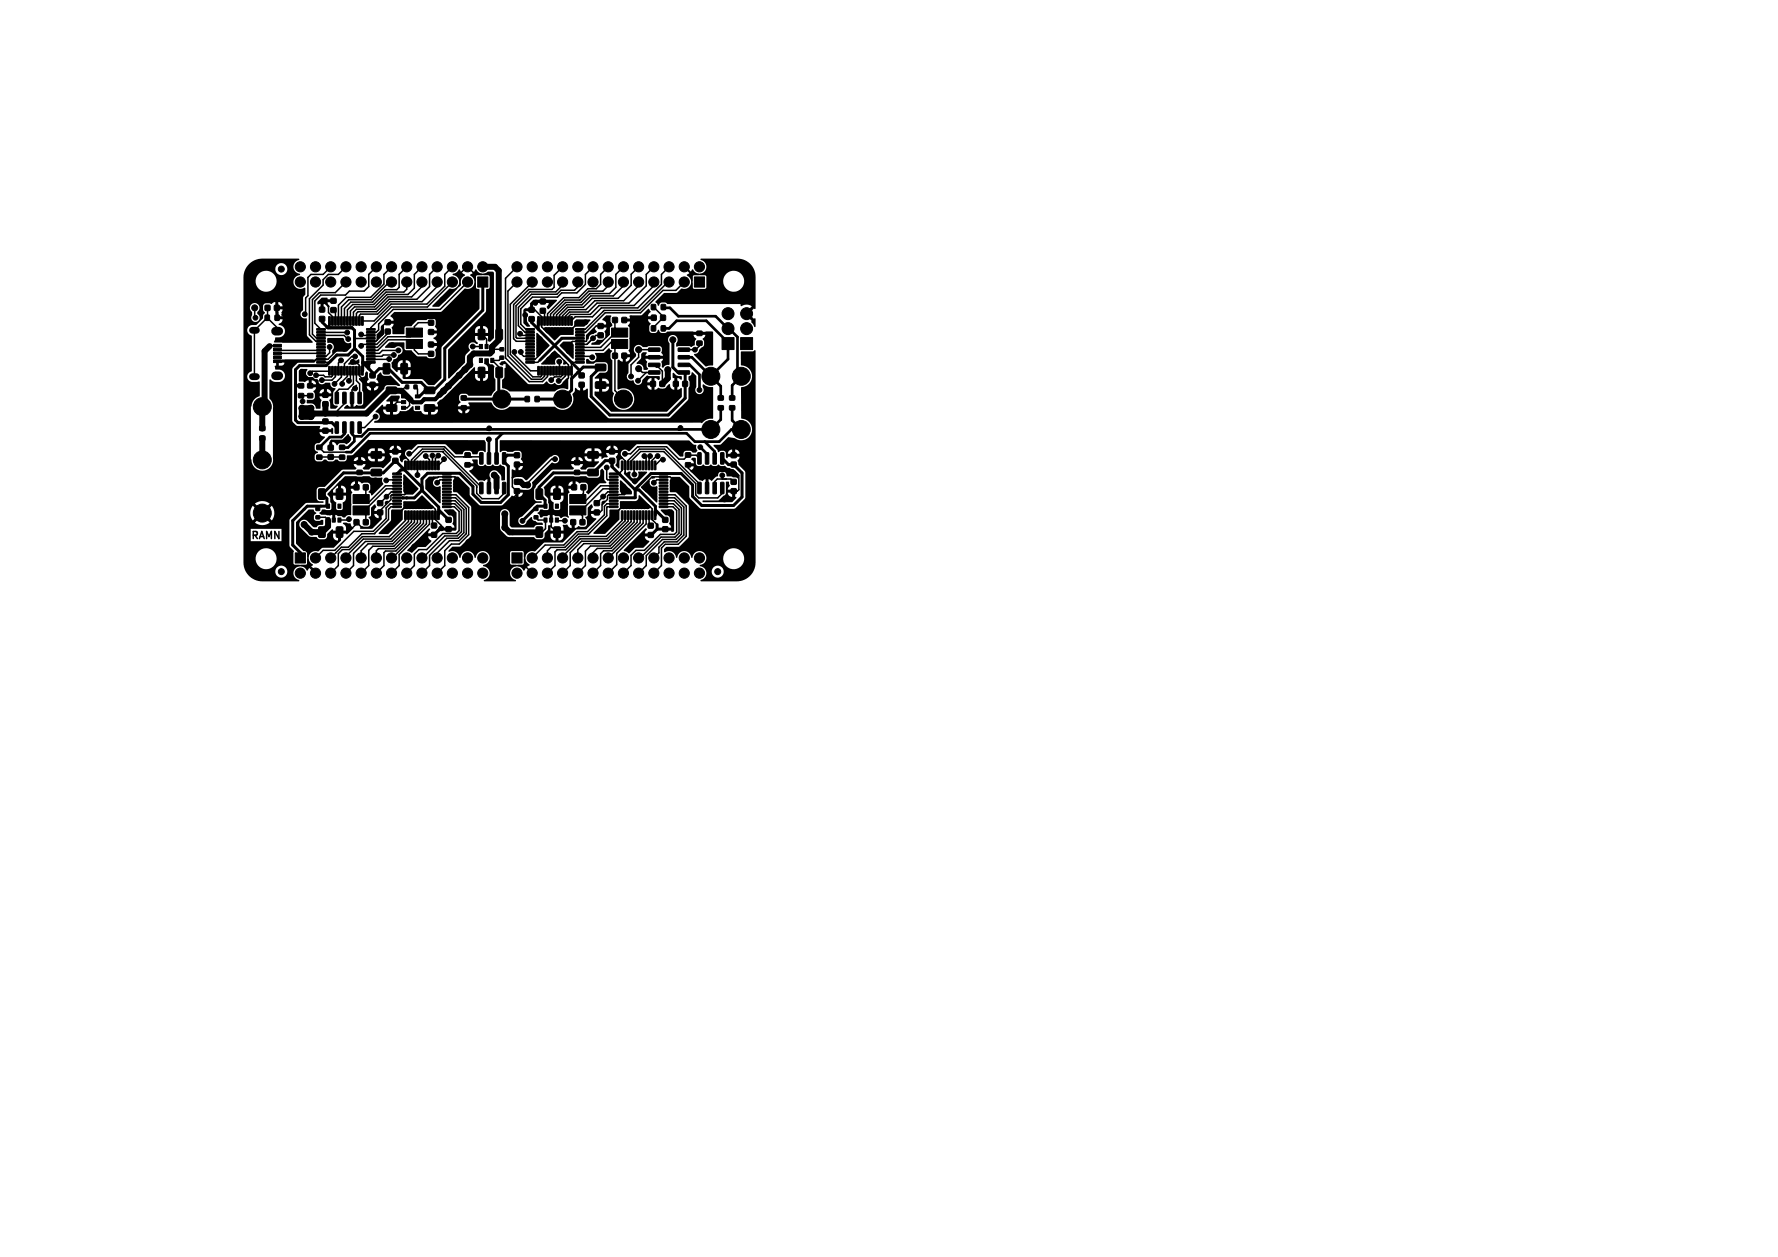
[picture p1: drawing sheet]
<svg xmlns="http://www.w3.org/2000/svg" width="297mm" height="210mm" viewBox="0 0 297 210" stroke-linecap="round" stroke-linejoin="round" font-family="sans-serif">
<defs><g id="words">
<text font-size="1.7" x="41.8" y="90.4">RAMN</text>
</g></defs>
<g fill="#000" stroke="#000" stroke-width=".17">
<path d="M44.3 51h.8v.8h-.8zM44.3 52.7h.7v.8h-.7zM45.7 57.5h1.3v.5h-1.3zM45.7 58.2h1.3v.4h-1.3zM45.7 58.8h1.3v.5h-1.3zM45.7 59.5h1.3v.4h-1.3zM45.9 51h.7v.8h-.7zM45.9 52.7h.7v.8h-.7zM53.4 52.9h.8v.8h-.8zM53.4 51.3h.8v.8h-.8zM52.9 54.9h1.4l.1 .2-1.4 .1zM52.9 55.4h1.4l.1 .2-1.4 .1z"/>
<path d="M52.9 55.9h1.4l.1 .2-1.4 .1zM52.9 56.4h1.4l.1 .2-1.4 .1zM52.9 56.9h1.4l.1 .2-1.4 .1zM52.9 57.4h1.4l.1 .2-1.4 .1zM52.9 57.9h1.4l.1 .2-1.4 .1zM52.9 58.4h1.4l.1 .2-1.4 .1zM52.9 58.9h1.4l.1 .2-1.4 .1zM52.9 59.4h1.4l.1 .2-1.4 .1zM54.9 52.9l.3 .1-.1 1.4-.2-.1zM55.3 51.4h.8v.8h-.8zM55.3 49.9h.8v.7h-.8zM55.4 52.9l.3 .1-.1 1.4-.2-.1z"/>
<path d="M55.9 52.9l.3 .1-.1 1.4-.2-.1zM56.4 52.9l.3 .1-.1 1.4-.2-.1zM56.9 52.9l.3 .1-.1 1.4-.2-.1zM57.4 52.9l.3 .1-.1 1.4-.2-.1zM57.9 52.9l.3 .1-.1 1.4-.2-.1zM58.4 52.9l.3 .1-.1 1.4-.2-.1zM58.9 52.9l.3 .1-.1 1.4-.2-.1zM59.4 52.9l.3 .1-.1 1.4-.2-.1zM59.9 52.9l.3 .1-.1 1.4-.2-.1zM60.4 52.9l.3 .1-.1 1.4-.2-.1zM61.2 59.4h1.4l.1 .2-1.4 .1zM61.2 58.9h1.4l.1 .2-1.4 .1z"/>
<path d="M61.2 58.4h1.4l.1 .2-1.4 .1zM61.2 57.9h1.4l.1 .2-1.4 .1zM61.2 57.4h1.4l.1 .2-1.4 .1zM61.2 56.9h1.4l.1 .2-1.4 .1zM61.2 56.4h1.4l.1 .2-1.4 .1zM61.2 55.9h1.4l.1 .2-1.4 .1zM61.2 55.4h1.4l.1 .2-1.4 .1zM61.2 54.9h1.4l.1 .2-1.4 .1zM64.4 55h.8v.8h-.8zM64.4 53.5h.8v.7h-.8zM67.9 56.7h2.7v1.5h-2.7zM67.9 54.8h2.7v1.5h-2.7z"/>
<path d="M71.6 58.7h.8v.8h-.8zM71.6 57.2h.8v.7h-.8zM71.6 53.5h.8v.8h-.8zM71.6 55.1h.8v.8h-.8zM79.8 46.3h1.7v1.7h-1.7zM80.1 57.5h.5v.7h-.5zM80.1 59.9h.5v.7h-.5zM79.9 55.1l.9-.1 .2 .1v1.4l-.1 .3h-.8l-.2-.2zM81 57.5h.5v.7h-.5zM82 57.5h.5v.7h-.5zM82 59.9h.5v.7h-.5zM83.5 58.1h.6v.5h-.6z"/>
<path d="M82.9 55.1l.8-.1 .2 .1 .1 1.4-.2 .3h-.7l-.3-.2zM88.4 52.9h.8v.8h-.8zM88.4 51.4h.8v.7h-.8zM87.8 54.9h1.4l.1 .2-1.4 .1zM87.8 55.4h1.4l.1 .2-1.4 .1zM87.8 55.9h1.4l.1 .2-1.4 .1zM87.8 56.4h1.4l.1 .2-1.4 .1zM87.8 56.9h1.4l.1 .2-1.4 .1zM87.8 57.4h1.4l.1 .2-1.4 .1zM87.8 57.9h1.4l.1 .2-1.4 .1zM87.8 58.4h1.4l.1 .2-1.4 .1zM87.8 58.9h1.4l.1 .2-1.4 .1z"/>
<path d="M87.8 59.4h1.4l.1 .2-1.4 .1zM89.8 52.9l.3 .1-.1 1.4-.2-.1zM90.3 51.5h.8v.8h-.8zM90.3 50h.8v.8h-.8zM90.3 52.9l.3 .1-.1 1.4-.2-.1zM90.8 52.9l.3 .1-.1 1.4-.2-.1zM91.3 52.9l.3 .1-.1 1.4-.2-.1zM91.8 52.9l.3 .1-.1 1.4-.2-.1zM92.3 52.9l.3 .1-.1 1.4-.2-.1zM92.8 52.9l.3 .1-.1 1.4-.2-.1zM93.3 52.9l.3 .1-.1 1.4-.2-.1zM93.8 52.9l.3 .1-.1 1.4-.2-.1z"/>
<path d="M94.3 52.9l.3 .1-.1 1.4-.2-.1zM94.8 52.9l.3 .1-.1 1.4-.2-.1zM95.3 52.9l.3 .1-.1 1.4-.2-.1zM96.2 59.4h1.3l.1 .2-1.4 .1zM96.2 58.9h1.3l.1 .2-1.4 .1zM96.2 58.4h1.3l.1 .2-1.4 .1zM96.2 57.9h1.3l.1 .2-1.4 .1zM96.2 57.4h1.3l.1 .2-1.4 .1zM96.2 56.9h1.3l.1 .2-1.4 .1zM96.2 56.4h1.3l.1 .2-1.4 .1zM96.2 55.9h1.3l.1 .2-1.4 .1zM96.2 55.4h1.3l.1 .2-1.4 .1z"/>
<path d="M96.2 54.9h1.3l.1 .2-1.4 .1zM99.9 55.6h.8v.8h-.8zM99.9 54.1h.8v.8h-.8zM102.3 53.1h.8v.8h-.8zM102.3 59h.8v.8h-.8zM103.9 53.1h.8v.8h-.8zM103.9 59h.8v.8h-.8zM102.2 56.7h2.7v1.5h-2.7zM102.2 54.8h2.7v1.5h-2.7zM108.4 58.2l1.8-.1v.5l-.1 .1h-1.7zM108.4 59.4h1.8v.5l-.1 .1h-1.7zM108.8 50.9h.7v.8h-.7z"/>
<path d="M108.8 54.4h.7v.9h-.7zM108.8 52.7h.8v.8h-.8zM110.5 50.9h.6v.8h-.6zM110.4 52.7h.7v.8h-.7zM110.5 54.4h.6v.9h-.6zM113.3 59.4h1.8l.1 .5-.1 .1h-1.7zM113.3 58.2l1.8-.1 .1 .5-.1 .1h-1.7zM116 46.3h1.7v1.7h-1.7zM116.4 57h.9v.7h-.9zM116.4 55.3h.9v.7h-.9zM120.6 56.4h2v2h-2zM123.7 56.4h2v2h-2z"/>
<path d="M43.4 72.9h.8v.7h-.8zM43.4 71.2h.8v.7h-.8zM45.7 60.1h1.3v.5h-1.3zM49.9 64.1h.8v.7h-.8zM49.9 65.8h.8v.6h-.8zM51.4 65.8h.8v.6h-.8zM51.4 64.1h.8v.7h-.8zM52.9 76h.9v.7h-.9zM52.9 74.4h.9v.7h-.9zM53.9 67.1h.9v.8h-.9zM53.9 65.6h.9v.8h-.9zM52.9 59.9h1.4l.1 .2-1.4 .1z"/>
<path d="M52.9 60.4h1.4l.1 .2-1.4 .1zM53.9 70h.9v.8h-.9zM53.9 71.6h.9v.7h-.9zM54.8 76h.9v.7h-.9zM54.8 74.4h.9v.8h-.9zM54.9 61.2l.3 .1-.1 1.4-.2-.1zM55.4 61.2l.3 .1-.1 1.4-.2-.1zM55.9 61.2l.3 .1-.1 1.4-.2-.1zM56 65.6h.5l.1 1.7-.1 .1h-.5zM56 70.5l.5 .1 .1 1.7-.1 .1-.5-.1zM56.4 61.2l.3 .1-.1 1.4-.2-.1zM56.9 61.2l.3 .1-.1 1.4-.2-.1z"/>
<path d="M56.7 74.4h.9v.7h-.9zM56.7 76h.9v.7h-.9zM57.3 65.6h.5v1.7l-.1 .1h-.5zM57.3 70.5l.5 .1v1.7l-.1 .1-.5-.1zM57.4 61.2l.3 .1-.1 1.4-.2-.1zM57.9 61.2l.3 .1-.1 1.4-.2-.1zM58.4 61.2l.3 .1-.1 1.4-.2-.1zM58.5 65.6h.6v1.7l-.1 .1h-.5zM58.5 70.5l.6 .1v1.7l-.1 .1-.5-.1zM58.9 61.2l.3 .1-.1 1.4-.2-.1zM59.4 61.2l.3 .1-.1 1.4-.2-.1zM59.7 78.6h.8v.7h-.8z"/>
<path d="M59.7 76.9h.8v.7h-.8zM59.9 61.2l.3 .1-.1 1.4-.2-.1zM59.8 65.6h.6v1.7l-.1 .1h-.5zM59.8 70.5l.6 .1v1.7l-.1 .1-.5-.1zM60.4 61.2l.3 .1-.1 1.4-.2-.1zM62 78.4h1.6l.2 .2-.1 .8-.2 .1h-1.4l-.1-.2zM62 75.5l1.6-.1 .2 .3-.1 .7-.2 .2h-1.4l-.1-.3zM61.8 62.3h.8v.8h-.8zM61.8 63.9h.8v.8h-.8zM61.2 60.4h1.4l.1 .2-1.4 .1zM61.2 59.9h1.4l.1 .2-1.4 .1zM64.1 60.8l.8-.1 .2 .1v1.4l-.1 .3h-.8l-.2-.2z"/>
<path d="M65.6 79h1.4l.1 .2-1.4 .1zM65.6 79.5h1.4l.1 .2-1.4 .1zM65.6 76.6h.8v.8h-.8zM65.6 75h.8v.8h-.8zM64.6 64.7h1.6l.1 .2v.7l-.2 .2h-1.4l-.2-.3zM64.6 67.7l1.6-.1 .1 .2v.8l-.2 .1h-1.4l-.2-.2zM67 60.8l.8-.1 .3 .1v1.4l-.2 .3h-.7l-.2-.2zM67.1 66h.7v.5h-.7zM67.1 66.9h.7v.5h-.7zM67.1 67.9h.7v.5h-.7zM67.6 77l.3 .1-.1 1.4-.2-.1zM68.1 77l.3 .1-.1 1.4-.2-.1z"/>
<path d="M67.8 64.3h.5v.6h-.5zM68.6 77l.3 .1-.1 1.4-.2-.1zM69.1 77l.3 .1-.1 1.4-.2-.1zM69.4 67.9h.7v.5h-.7zM69.4 66h.7v.5h-.7zM69.6 77l.3 .1-.1 1.4-.2-.1zM69.2 64.3h.5v.6h-.5zM70.1 77l.3 .1-.1 1.4-.2-.1zM70.6 77l.3 .1-.1 1.4-.2-.1zM71.1 77l.3 .1-.1 1.4-.2-.1zM71.6 77l.3 .1-.1 1.4-.2-.1zM72.1 77l.3 .1-.1 1.4-.2-.1z"/>
<path d="M70.9 64.7h1.6l.2 .2-.1 .7-.2 .2h-1.4l-.1-.3zM70.9 67.7l1.6-.1 .2 .2-.1 .8-.2 .1h-1.4l-.1-.2zM72.6 77l.3 .1-.1 1.4-.2-.1zM73.1 77l.3 .1-.1 1.4-.2-.1zM73.9 79.5h1.4l.1 .2-1.4 .1zM73.9 79h1.4l.1 .2-1.4 .1zM77.1 66.1h.8v.7h-.8zM77.1 67.8h.8v.7h-.8zM77.7 75.7h.8v.7h-.8zM77.7 77.3h.8v.7h-.8zM80.1 75.7h.6v1.7l-.1 .1h-.5zM79.9 61.4l.9-.1 .2 .2v1.4l-.1 .2h-.8l-.2-.1z"/>
<path d="M81.4 75.7h.6v1.7l-.1 .1h-.5zM82.7 75.7h.5v1.7v.1h-.5zM83.5 59.5h.6v.5h-.6zM82.9 61.4l.8-.1 .2 .2 .1 1.4-.2 .2h-.7l-.3-.1zM84 75.7h.5v1.7l-.1 .1h-.5zM86 75.7h.8v.7h-.8zM86 77.2h.8v.8h-.8zM87.7 66.3h.7v.8h-.7zM87.8 59.9h1.4l.1 .2-1.4 .1zM87.8 60.4h1.4l.1 .2-1.4 .1zM89.8 61.2l.3 .1-.1 1.4-.2-.1zM89.4 66.3h.7v.8h-.7z"/>
<path d="M90.3 61.2l.3 .1-.1 1.4-.2-.1zM90.8 61.2l.3 .1-.1 1.4-.2-.1zM91.3 61.2l.3 .1-.1 1.4-.2-.1zM91.8 61.2l.3 .1-.1 1.4-.2-.1zM92.3 61.2l.3 .1-.1 1.4-.2-.1zM92.8 61.2l.3 .1-.1 1.4-.2-.1zM93.3 61.2l.3 .1-.1 1.4-.2-.1zM93.8 61.2l.3 .1-.1 1.4-.2-.1zM94.3 61.2l.3 .1-.1 1.4-.2-.1zM94.8 61.2l.3 .1-.1 1.4-.2-.1zM95.3 61.2l.3 .1-.1 1.4-.2-.1zM96 78.6h.8v.7h-.8z"/>
<path d="M96 76.9h.8v.7h-.8zM96.7 62.3h.9v.8h-.9zM96.7 63.9h.9v.8h-.9zM96.2 60.4h1.3l.1 .2-1.4 .1zM96.2 59.9h1.3l.1 .2-1.4 .1zM98.2 78.4h1.6l.2 .2-.1 .8-.2 .1h-1.4l-.1-.2zM98.2 75.5l1.6-.1 .2 .3-.1 .7-.2 .2h-1.4l-.1-.3zM99.5 60.9l1.6-.1 .1 .3v.7l-.2 .2-1.4-.1-.2-.2zM99.5 63.8h1.6l.1 .2v.8l-.2 .1h-1.4l-.2-.2zM101.8 79h1.4l.1 .2-1.4 .1zM101.8 79.5h1.4l.1 .2-1.4 .1zM101.8 76.6h.8v.8h-.8z"/>
<path d="M101.8 75h.8v.8h-.8zM103.8 77l.3 .1-.1 1.4-.2-.1zM104.3 77l.3 .1-.1 1.4-.2-.1zM104.8 77l.3 .1-.1 1.4-.2-.1zM105.3 77l.3 .1-.1 1.4-.2-.1zM105.8 77l.3 .1-.1 1.4-.2-.1zM106.3 77l.3 .1-.1 1.4-.2-.1zM106.8 77l.3 .1-.1 1.4-.2-.1zM107.3 77l.3 .1-.1 1.4-.2-.1zM107.8 77l.3 .1-.1 1.4-.2-.1zM108.3 77l.3 .1-.1 1.4-.2-.1zM108.4 60.7h1.8v.5l-.1 .1-1.7-.1z"/>
<path d="M108.4 62l1.8-.1v.5l-.1 .1h-1.7zM108.8 77l.3 .1-.1 1.4-.2-.1zM109.3 77l.3 .1-.1 1.4-.2-.1zM108.7 63.7h.8v.8h-.8zM110.1 79.5h1.4l.1 .2-1.4 .1zM110.1 79h1.4l.1 .2-1.4 .1zM110.2 63.7h.8v.8h-.8zM113.3 62l1.8-.1 .1 .5-.1 .1h-1.7zM113.3 60.7h1.8l.1 .5-.1 .1-1.7-.1zM112.5 63.7h.8v.8h-.8zM114.1 63.7h.7v.8h-.7zM114.5 75.7h.9v.7h-.9z"/>
<path d="M114.5 77.3h.9v.7h-.9zM116.6 75.7h.5v1.7l-.1 .1h-.4zM117.9 75.7h.5v1.7l-.1 .1h-.5zM119.1 75.7h.6v1.7l-.1 .1h-.5zM120.4 75.7h.5v1.7v.1h-.5zM120 66.1h.8v.7h-.8zM120 67.8h.8v.7h-.8zM122.1 77.2h.9v.8h-.9zM122.1 75.7h.9v.7h-.9zM121.9 66.1h.8v.7h-.8zM121.9 67.8h.8v.7h-.8zM49.3 92.4h1.7v1.7h-1.7z"/>
<path d="M53.3 88.1l.8-.1 .2 .2v1.3l-.1 .3h-.8l-.2-.2zM53.3 81.7h.8l.2 .1v1.4l-.1 .2h-.8l-.2-.1zM52.8 86.2h.6v.5h-.6zM52.8 84.8h.6v.5h-.6zM54.5 86.5h.6v.7h-.6zM54.5 84.2h.6v.7h-.6zM55.5 86.5h.5v.7h-.5zM56.2 88.1l.8-.1 .3 .2v1.3l-.2 .3h-.7l-.2-.2zM56.2 81.7h.8l.3 .1v1.4l-.2 .2h-.7l-.2-.1zM56.4 86.5h.6v.7h-.6zM56.4 84.2h.6v.7h-.6zM59 82.6h2.7v1.5h-2.7z"/>
<path d="M59 84.5h2.7v1.5h-2.7zM59.2 86.8h.7v.9h-.7zM59.2 81h.7v.8h-.7zM60.7 86.8h.8v.9h-.8zM60.7 81h.8v.8h-.8zM63.1 83.7h.8v.7h-.8zM63.1 85.2h.8v.8h-.8zM65.6 80h1.4l.1 .2-1.4 .1zM65.6 80.5h1.4l.1 .2-1.4 .1zM65.6 81h1.4l.1 .2-1.4 .1zM65.6 81.5h1.4l.1 .2-1.4 .1zM65.6 82h1.4l.1 .2-1.4 .1z"/>
<path d="M65.6 82.5h1.4l.1 .2-1.4 .1zM65.6 83h1.4l.1 .2-1.4 .1zM65.6 83.5h1.4l.1 .2-1.4 .1zM65.6 84h1.4l.1 .2-1.4 .1zM65.6 84.5h1.4l.1 .2-1.4 .1zM67.6 85.4h.3l-.1 1.4-.2-.1zM68.1 85.4h.3l-.1 1.4-.2-.1zM68.6 85.4h.3l-.1 1.4-.2-.1zM69.1 85.4h.3l-.1 1.4-.2-.1zM69.6 85.4h.3l-.1 1.4-.2-.1zM70.1 85.4h.3l-.1 1.4-.2-.1zM70.6 85.4h.3l-.1 1.4-.2-.1z"/>
<path d="M71.1 85.4h.3l-.1 1.4-.2-.1zM71.6 85.4h.3l-.1 1.4-.2-.1zM72.1 85.4h.3l-.1 1.4-.2-.1zM72.6 85.4h.3l-.1 1.4-.2-.1zM72.1 87.4h.8v.8h-.8zM72.1 89h.8v.7h-.8zM73.1 85.4h.3l-.1 1.4-.2-.1zM73.9 84.5h1.4l.1 .2-1.4 .1zM73.9 84h1.4l.1 .2-1.4 .1zM73.9 83.5h1.4l.1 .2-1.4 .1zM73.9 83h1.4l.1 .2-1.4 .1zM73.9 82.5h1.4l.1 .2-1.4 .1z"/>
<path d="M73.9 82h1.4l.1 .2-1.4 .1zM73.9 81.5h1.4l.1 .2-1.4 .1zM73.9 81h1.4l.1 .2-1.4 .1zM73.9 80.5h1.4l.1 .2-1.4 .1zM73.9 80h1.4l.1 .2-1.4 .1zM74.5 86.5h.8v.7h-.8zM74.5 88h.8v.8h-.8zM80.1 80.6l.6 .1v1.7l-.1 .1-.5-.1zM81.4 80.6l.6 .1v1.7l-.1 .1-.5-.1zM82.7 80.6l.5 .1v1.7v.1l-.5-.1zM84 80.6l.5 .1v1.7l-.1 .1-.5-.1zM86 80.1h.8v.8h-.8z"/>
<path d="M86 81.7h.8v.7h-.8zM85.5 92.4h1.7v1.7h-1.7zM89.6 81.7h.8l.2 .1 .1 1.4-.2 .2h-.7l-.3-.1zM89.6 88.1l.8-.1 .2 .2 .1 1.3-.2 .3h-.7l-.3-.2zM89.2 86.2h.6v.5h-.6zM89.2 84.8h.6v.5h-.6zM90.9 86.5h.5v.7h-.5zM90.9 84.2h.5v.7h-.5zM91.8 86.5h.5v.7h-.5zM92.5 81.7h.9l.2 .1v1.4l-.1 .2h-.8l-.2-.1zM92.5 88.1l.9-.1 .2 .2v1.3l-.1 .3h-.8l-.2-.2zM92.8 86.5h.5v.7h-.5z"/>
<path d="M92.8 84.2h.5v.7h-.5zM95.2 82.6h2.7v1.5h-2.7zM95.2 84.5h2.7v1.5h-2.7zM95.4 86.8h.7v.9h-.7zM95.5 81h.8v.8h-.8zM96.9 86.8h.8v.9h-.8zM97.1 81h.7v.8h-.7zM99.3 83.7h.8v.7h-.8zM99.3 85.2h.8v.8h-.8zM101.8 80h1.4l.1 .2-1.4 .1zM101.8 80.5h1.4l.1 .2-1.4 .1zM101.8 81h1.4l.1 .2-1.4 .1z"/>
<path d="M101.8 81.5h1.4l.1 .2-1.4 .1zM101.8 82h1.4l.1 .2-1.4 .1zM101.8 82.5h1.4l.1 .2-1.4 .1zM101.8 83h1.4l.1 .2-1.4 .1zM101.8 83.5h1.4l.1 .2-1.4 .1zM101.8 84h1.4l.1 .2-1.4 .1zM101.8 84.5h1.4l.1 .2-1.4 .1zM103.8 85.4h.3l-.1 1.4-.2-.1zM104.3 85.4h.3l-.1 1.4-.2-.1zM104.8 85.4h.3l-.1 1.4-.2-.1zM105.3 85.4h.3l-.1 1.4-.2-.1zM105.8 85.4h.3l-.1 1.4-.2-.1z"/>
<path d="M106.3 85.4h.3l-.1 1.4-.2-.1zM106.8 85.4h.3l-.1 1.4-.2-.1zM107.3 85.4h.3l-.1 1.4-.2-.1zM107.8 85.4h.3l-.1 1.4-.2-.1zM108.3 85.4h.3l-.1 1.4-.2-.1zM108.8 85.4h.3l-.1 1.4-.2-.1zM108.3 87.4h.8v.8h-.8zM108.3 89h.8v.8h-.8zM109.3 85.4h.3l-.1 1.4-.2-.1zM110.1 84.5h1.4l.1 .2-1.4 .1zM110.1 84h1.4l.1 .2-1.4 .1zM110.1 83.5h1.4l.1 .2-1.4 .1z"/>
<path d="M110.1 83h1.4l.1 .2-1.4 .1zM110.1 82.5h1.4l.1 .2-1.4 .1zM110.1 82h1.4l.1 .2-1.4 .1zM110.1 81.5h1.4l.1 .2-1.4 .1zM110.1 81h1.4l.1 .2-1.4 .1zM110.1 80.5h1.4l.1 .2-1.4 .1zM110.1 80h1.4l.1 .2-1.4 .1zM110.7 86.5h.8v.7h-.8zM110.7 88h.8v.8h-.8zM116.6 80.6l.5 .1v1.7l-.1 .1-.4-.1zM117.9 80.6l.5 .1v1.7l-.1 .1-.5-.1zM119.1 80.6l.6 .1v1.7l-.1 .1-.5-.1z"/>
<path d="M120.4 80.6l.5 .1v1.7v.1l-.5-.1zM122.1 80.1h.9v.8h-.9zM122.1 81.7h.9v.7h-.9z"/>
<circle cx="42.5" cy="51.4" r=".5"/>
<circle cx="42.7" cy="53.1" r=".4"/>
<circle cx="47" cy="45" r=".5"/>
<circle cx="48.3" cy="56.5" r=".4"/>
<circle cx="48.3" cy="55.2" r=".4"/>
<circle cx="49.5" cy="50.2" r=".4"/>
<circle cx="50.2" cy="55.2" r=".4"/>
<circle cx="50.2" cy="56.5" r=".4"/>
<circle cx="50.2" cy="47.1" r=".85"/>
<circle cx="50.2" cy="44.6" r=".85"/>
<circle cx="50.9" cy="52.5" r=".4"/>
<circle cx="52.7" cy="44.6" r=".85"/>
<circle cx="52.7" cy="47.1" r=".85"/>
<circle cx="54" cy="50.4" r=".4"/>
<circle cx="55.1" cy="58" r=".4"/>
<circle cx="55.2" cy="47.1" r=".85"/>
<circle cx="55.2" cy="44.6" r=".85"/>
<circle cx="57.5" cy="58.3" r=".4"/>
<circle cx="57.8" cy="47.1" r=".85"/>
<circle cx="57.8" cy="44.6" r=".85"/>
<circle cx="58" cy="55.6" r=".4"/>
<circle cx="58.2" cy="56.6" r=".4"/>
<circle cx="59.3" cy="59.6" r=".4"/>
<circle cx="60.3" cy="55.9" r=".4"/>
<circle cx="60.3" cy="57.8" r=".4"/>
<circle cx="60.3" cy="44.6" r=".85"/>
<circle cx="60.3" cy="47.1" r=".85"/>
<circle cx="62.9" cy="47.1" r=".85"/>
<circle cx="62.9" cy="44.6" r=".85"/>
<circle cx="65" cy="60" r=".4"/>
<circle cx="65.4" cy="47.1" r=".85"/>
<circle cx="65.4" cy="44.6" r=".85"/>
<circle cx="65.5" cy="57.7" r=".4"/>
<circle cx="65.8" cy="59.3" r=".4"/>
<circle cx="66.5" cy="58.5" r=".4"/>
<circle cx="66.8" cy="53.3" r=".4"/>
<circle cx="67.9" cy="47.1" r=".85"/>
<circle cx="67.9" cy="44.6" r=".85"/>
<circle cx="70.5" cy="44.6" r=".85"/>
<circle cx="70.5" cy="47.1" r=".85"/>
<circle cx="73" cy="44.6" r=".85"/>
<circle cx="73" cy="47.1" r=".85"/>
<circle cx="73.7" cy="57.2" r=".4"/>
<circle cx="73.9" cy="50" r=".4"/>
<circle cx="75.6" cy="44.6" r=".85"/>
<circle cx="75.6" cy="47.1" r=".85"/>
<circle cx="76.7" cy="50" r=".4"/>
<circle cx="77" cy="53.3" r=".4"/>
<circle cx="78.1" cy="50" r=".4"/>
<circle cx="78.1" cy="47.1" r=".85"/>
<circle cx="78.1" cy="44.6" r=".85"/>
<circle cx="79" cy="57.9" r=".4"/>
<circle cx="79.5" cy="50" r=".4"/>
<circle cx="80.6" cy="44.6" r=".85"/>
<circle cx="81.9" cy="50" r=".4"/>
<circle cx="85.9" cy="58.8" r=".4"/>
<circle cx="86.4" cy="44.6" r=".85"/>
<circle cx="86.4" cy="47.1" r=".85"/>
<circle cx="86.9" cy="55.8" r=".4"/>
<circle cx="87" cy="58.8" r=".4"/>
<circle cx="87.7" cy="52.6" r=".4"/>
<circle cx="88.9" cy="47.1" r=".85"/>
<circle cx="88.9" cy="44.6" r=".85"/>
<circle cx="89.4" cy="50.6" r=".4"/>
<circle cx="90.2" cy="56.6" r=".4"/>
<circle cx="90.2" cy="58.7" r=".4"/>
<circle cx="91.4" cy="44.6" r=".85"/>
<circle cx="91.4" cy="47.1" r=".85"/>
<circle cx="91.6" cy="55.2" r=".4"/>
<circle cx="92.5" cy="59.3" r=".4"/>
<circle cx="92.8" cy="55.2" r=".4"/>
<circle cx="94" cy="44.6" r=".85"/>
<circle cx="94" cy="47.1" r=".85"/>
<circle cx="94.1" cy="55.2" r=".4"/>
<circle cx="95" cy="58.7" r=".4"/>
<circle cx="95" cy="57.7" r=".4"/>
<circle cx="95.2" cy="55.2" r=".4"/>
<circle cx="96.5" cy="47.1" r=".85"/>
<circle cx="96.5" cy="44.6" r=".85"/>
<circle cx="97.8" cy="53.8" r=".4"/>
<circle cx="98.9" cy="59.7" r=".4"/>
<circle cx="99.1" cy="56.5" r=".4"/>
<circle cx="99.1" cy="44.6" r=".85"/>
<circle cx="99.1" cy="47.1" r=".85"/>
<circle cx="100.6" cy="59.7" r=".4"/>
<circle cx="101.6" cy="47.1" r=".85"/>
<circle cx="101.6" cy="44.6" r=".85"/>
<circle cx="101.7" cy="54.2" r=".4"/>
<circle cx="104.1" cy="44.6" r=".85"/>
<circle cx="104.1" cy="47.1" r=".85"/>
<circle cx="105.9" cy="54.6" r=".4"/>
<circle cx="105.9" cy="53.3" r=".4"/>
<circle cx="106.7" cy="58.4" r=".5"/>
<circle cx="106.7" cy="44.6" r=".85"/>
<circle cx="106.7" cy="47.1" r=".85"/>
<circle cx="109.2" cy="47.1" r=".85"/>
<circle cx="109.2" cy="44.6" r=".85"/>
<circle cx="111" cy="49.7" r=".4"/>
<circle cx="111.8" cy="47.1" r=".85"/>
<circle cx="111.8" cy="44.6" r=".85"/>
<circle cx="112.4" cy="56.8" r=".5"/>
<circle cx="113.7" cy="49.7" r=".4"/>
<circle cx="114.3" cy="44.6" r=".85"/>
<circle cx="114.3" cy="47.1" r=".85"/>
<circle cx="114.4" cy="57.2" r=".4"/>
<circle cx="115.9" cy="49.7" r=".4"/>
<circle cx="116.1" cy="58.4" r=".4"/>
<circle cx="116.8" cy="44.6" r=".85"/>
<circle cx="121.6" cy="52.4" r="1"/>
<circle cx="121.6" cy="54.9" r="1"/>
<circle cx="124.7" cy="52.4" r="1"/>
<circle cx="124.7" cy="54.9" r="1"/>
<circle cx="43.8" cy="67.9" r="1.5"/>
<circle cx="43.8" cy="76.8" r="1.5"/>
<circle cx="45.6" cy="78.7" r=".4"/>
<circle cx="48.3" cy="67.3" r=".4"/>
<circle cx="48.3" cy="73.7" r=".4"/>
<circle cx="48.3" cy="69.2" r=".4"/>
<circle cx="48.3" cy="64.1" r=".4"/>
<circle cx="48.3" cy="76.2" r=".4"/>
<circle cx="48.3" cy="78.7" r=".4"/>
<circle cx="48.3" cy="61.6" r=".4"/>
<circle cx="48.3" cy="62.9" r=".4"/>
<circle cx="50.4" cy="69.6" r=".5"/>
<circle cx="50.4" cy="68.2" r=".5"/>
<circle cx="50.4" cy="62.1" r=".4"/>
<circle cx="50.5" cy="67.1" r=".4"/>
<circle cx="51.8" cy="62.4" r=".4"/>
<circle cx="51.9" cy="69.6" r=".5"/>
<circle cx="51.9" cy="68.2" r=".5"/>
<circle cx="52.8" cy="62.7" r=".4"/>
<circle cx="53" cy="67.1" r=".4"/>
<circle cx="53.8" cy="63.5" r=".4"/>
<circle cx="55.9" cy="64.1" r=".4"/>
<circle cx="57" cy="60.2" r=".4"/>
<circle cx="57.2" cy="64.1" r=".4"/>
<circle cx="58" cy="73.5" r=".4"/>
<circle cx="58.3" cy="63.6" r=".4"/>
<circle cx="58.9" cy="60.5" r=".4"/>
<circle cx="59.3" cy="64.9" r=".4"/>
<circle cx="61.5" cy="66.2" r=".4"/>
<circle cx="62.7" cy="69.6" r=".4"/>
<circle cx="64" cy="63.8" r=".4"/>
<circle cx="68.4" cy="75.8" r=".4"/>
<circle cx="69.7" cy="79.4" r=".4"/>
<circle cx="71.1" cy="76.2" r=".4"/>
<circle cx="71.6" cy="62.7" r=".4"/>
<circle cx="72.2" cy="76.1" r=".4"/>
<circle cx="73.2" cy="76.1" r=".4"/>
<circle cx="74.1" cy="65.3" r=".5"/>
<circle cx="74.2" cy="76.7" r=".4"/>
<circle cx="74.7" cy="69.2" r=".4"/>
<circle cx="74.7" cy="67.3" r=".4"/>
<circle cx="74.9" cy="64.5" r=".5"/>
<circle cx="76.3" cy="61" r=".4"/>
<circle cx="76.7" cy="62.7" r=".5"/>
<circle cx="77.6" cy="61.8" r=".5"/>
<circle cx="78.5" cy="60.9" r=".5"/>
<circle cx="80" cy="64.8" r=".4"/>
<circle cx="80.8" cy="78.4" r=".4"/>
<circle cx="80.8" cy="79.5" r=".4"/>
<circle cx="81.7" cy="73.4" r=".4"/>
<circle cx="81.7" cy="71.6" r=".4"/>
<circle cx="82.6" cy="79.4" r=".5"/>
<circle cx="83.8" cy="66.7" r="1.5"/>
<circle cx="85.7" cy="69.2" r=".4"/>
<circle cx="85.7" cy="64.8" r=".4"/>
<circle cx="88.3" cy="78.7" r=".4"/>
<circle cx="91.4" cy="74.9" r=".4"/>
<circle cx="91.7" cy="60.1" r=".4"/>
<circle cx="92.1" cy="64.8" r=".4"/>
<circle cx="92.1" cy="63.5" r=".4"/>
<circle cx="92.1" cy="69.2" r=".4"/>
<circle cx="92.7" cy="76.7" r=".4"/>
<circle cx="93.3" cy="63.6" r=".4"/>
<circle cx="93.4" cy="60.4" r=".4"/>
<circle cx="94" cy="66.7" r="1.5"/>
<circle cx="96.5" cy="75.7" r=".4"/>
<circle cx="99.1" cy="69.2" r=".4"/>
<circle cx="101.3" cy="78.1" r=".4"/>
<circle cx="101.6" cy="67.3" r=".4"/>
<circle cx="104.1" cy="66.7" r="1.5"/>
<circle cx="104.4" cy="75.8" r=".4"/>
<circle cx="105.4" cy="62.9" r=".4"/>
<circle cx="106" cy="79.3" r=".4"/>
<circle cx="106.6" cy="63.6" r=".4"/>
<circle cx="106.7" cy="61.6" r=".5"/>
<circle cx="106.7" cy="66" r=".4"/>
<circle cx="107.6" cy="76.2" r=".4"/>
<circle cx="108.6" cy="76.2" r=".4"/>
<circle cx="109.9" cy="76.2" r=".4"/>
<circle cx="110.7" cy="76.8" r=".4"/>
<circle cx="111.5" cy="61.8" r=".5"/>
<circle cx="111.8" cy="66" r=".4"/>
<circle cx="111.8" cy="67.3" r=".4"/>
<circle cx="113.5" cy="74.9" r=".4"/>
<circle cx="113.7" cy="71.5" r=".4"/>
<circle cx="116.8" cy="66.7" r=".4"/>
<circle cx="116.8" cy="69.6" r=".4"/>
<circle cx="116.8" cy="65.2" r=".4"/>
<circle cx="117" cy="74.7" r=".4"/>
<circle cx="117.1" cy="78.8" r=".4"/>
<circle cx="118.7" cy="78.7" r=".4"/>
<circle cx="118.7" cy="71.8" r="1.5"/>
<circle cx="118.7" cy="62.9" r="1.5"/>
<circle cx="120.6" cy="79.4" r=".4"/>
<circle cx="121" cy="74.4" r=".4"/>
<circle cx="123.8" cy="62.9" r="1.5"/>
<circle cx="123.8" cy="71.8" r="1.5"/>
<circle cx="43.8" cy="85.7" r="1.5"/>
<circle cx="45.6" cy="81.3" r=".4"/>
<circle cx="47" cy="95.5" r=".5"/>
<circle cx="47" cy="83.8" r=".4"/>
<circle cx="48.3" cy="81.3" r=".4"/>
<circle cx="50.2" cy="95.8" r=".85"/>
<circle cx="50.4" cy="89.7" r=".4"/>
<circle cx="50.8" cy="87.6" r=".5"/>
<circle cx="52.1" cy="88.9" r=".5"/>
<circle cx="52.5" cy="87.5" r=".4"/>
<circle cx="52.7" cy="93.2" r=".85"/>
<circle cx="52.7" cy="95.8" r=".85"/>
<circle cx="55.2" cy="95.8" r=".85"/>
<circle cx="55.2" cy="93.2" r=".85"/>
<circle cx="57.7" cy="80.5" r=".4"/>
<circle cx="57.8" cy="93.2" r=".85"/>
<circle cx="57.8" cy="95.8" r=".85"/>
<circle cx="58.3" cy="86.7" r=".4"/>
<circle cx="60.3" cy="93.2" r=".85"/>
<circle cx="60.3" cy="95.8" r=".85"/>
<circle cx="62.7" cy="80.3" r=".4"/>
<circle cx="62.9" cy="93.2" r=".85"/>
<circle cx="62.9" cy="95.8" r=".85"/>
<circle cx="64.5" cy="80.3" r=".4"/>
<circle cx="64.5" cy="88.6" r=".4"/>
<circle cx="64.6" cy="83" r=".4"/>
<circle cx="65.4" cy="95.8" r=".85"/>
<circle cx="65.4" cy="93.2" r=".85"/>
<circle cx="65.5" cy="87.6" r=".4"/>
<circle cx="66.3" cy="86.6" r=".4"/>
<circle cx="67.8" cy="80.8" r=".4"/>
<circle cx="67.9" cy="81.9" r=".4"/>
<circle cx="67.9" cy="93.2" r=".85"/>
<circle cx="67.9" cy="95.8" r=".85"/>
<circle cx="69.2" cy="91.3" r=".4"/>
<circle cx="69.3" cy="84.3" r=".4"/>
<circle cx="70.5" cy="95.8" r=".85"/>
<circle cx="70.5" cy="93.2" r=".85"/>
<circle cx="70.6" cy="84.3" r=".4"/>
<circle cx="71.9" cy="80.3" r=".4"/>
<circle cx="71.9" cy="81.5" r=".4"/>
<circle cx="73" cy="80.6" r=".4"/>
<circle cx="73" cy="95.8" r=".85"/>
<circle cx="73" cy="93.2" r=".85"/>
<circle cx="73.7" cy="88.3" r=".4"/>
<circle cx="75.2" cy="85.6" r=".4"/>
<circle cx="75.6" cy="93.2" r=".85"/>
<circle cx="75.6" cy="95.8" r=".85"/>
<circle cx="77" cy="81.3" r=".4"/>
<circle cx="78.1" cy="93.2" r=".85"/>
<circle cx="78.1" cy="95.8" r=".85"/>
<circle cx="78.2" cy="90.6" r=".4"/>
<circle cx="80.6" cy="93.2" r=".85"/>
<circle cx="80.6" cy="95.8" r=".85"/>
<circle cx="82.7" cy="90.6" r=".4"/>
<circle cx="84.3" cy="88.1" r=".5"/>
<circle cx="84.3" cy="85.9" r=".5"/>
<circle cx="86" cy="84.3" r=".4"/>
<circle cx="86.4" cy="95.8" r=".85"/>
<circle cx="87.3" cy="87" r=".4"/>
<circle cx="88.1" cy="81" r=".5"/>
<circle cx="88.5" cy="90.6" r=".4"/>
<circle cx="88.9" cy="93.2" r=".85"/>
<circle cx="88.9" cy="95.8" r=".85"/>
<circle cx="91.4" cy="95.8" r=".85"/>
<circle cx="91.4" cy="93.2" r=".85"/>
<circle cx="94" cy="80.5" r=".4"/>
<circle cx="94" cy="93.2" r=".85"/>
<circle cx="94" cy="95.8" r=".85"/>
<circle cx="94.4" cy="87" r=".4"/>
<circle cx="96.5" cy="95.8" r=".85"/>
<circle cx="96.5" cy="93.2" r=".85"/>
<circle cx="99.1" cy="95.8" r=".85"/>
<circle cx="99.1" cy="93.2" r=".85"/>
<circle cx="99.2" cy="80.5" r=".4"/>
<circle cx="100.7" cy="83" r=".4"/>
<circle cx="100.8" cy="88.4" r=".4"/>
<circle cx="101.6" cy="93.2" r=".85"/>
<circle cx="101.6" cy="95.8" r=".85"/>
<circle cx="101.9" cy="87.4" r=".4"/>
<circle cx="102.6" cy="86.1" r=".4"/>
<circle cx="104.1" cy="84.3" r=".4"/>
<circle cx="104.1" cy="81.3" r=".4"/>
<circle cx="104.1" cy="93.2" r=".85"/>
<circle cx="104.1" cy="95.8" r=".85"/>
<circle cx="104.9" cy="82" r=".4"/>
<circle cx="105.4" cy="84.3" r=".4"/>
<circle cx="105.5" cy="91.3" r=".4"/>
<circle cx="106" cy="80.4" r=".4"/>
<circle cx="106.7" cy="84.3" r=".4"/>
<circle cx="106.7" cy="93.2" r=".85"/>
<circle cx="106.7" cy="95.8" r=".85"/>
<circle cx="108.1" cy="81.8" r=".4"/>
<circle cx="109.2" cy="80.6" r=".4"/>
<circle cx="109.2" cy="81.8" r=".4"/>
<circle cx="109.2" cy="82.8" r=".4"/>
<circle cx="109.2" cy="95.8" r=".85"/>
<circle cx="109.2" cy="93.2" r=".85"/>
<circle cx="111.8" cy="85.6" r=".4"/>
<circle cx="111.8" cy="93.2" r=".85"/>
<circle cx="111.8" cy="95.8" r=".85"/>
<circle cx="112.8" cy="80.5" r=".4"/>
<circle cx="114.3" cy="82.3" r=".4"/>
<circle cx="114.3" cy="93.2" r=".85"/>
<circle cx="114.3" cy="95.8" r=".85"/>
<circle cx="116.8" cy="95.8" r=".85"/>
<circle cx="116.8" cy="93.2" r=".85"/>
<circle cx="119.9" cy="95.5" r=".5"/>
<circle cx="120.1" cy="89.4" r=".4"/>
<circle cx="121" cy="83.4" r=".4"/>
</g>
<path d="M42.2 55.2h.6M42.2 62.9h.6" fill="none" stroke="#000" stroke-width="1.2"/>
<path d="M46 55.3h.6M46 62.8h.6" fill="none" stroke="#000" stroke-width="1.4"/>
<g fill="none" stroke="#000" stroke-width=".25">
<path d="M42.5 51.4v1.6l.2 .1M44.6 53.1l1.7 1.6v.6M44.7 51.4v1.6l-2.2 2.2v7.7M46.3 58.4l.2 .1h7.1M46.3 57.8h-1.3M46.4 59h7.2M46.4 59l-.1 .1M49.5 50.2l-2.4 2.4v.1M53.6 56h3.9l.7 .6M53.6 55.5l4.4 .1M54 50.3l.9 .9v1l.6 .7v.7M55 53.6v.9l-.2 .3"/>
<path d="M55 54.3l-.2 .3h-.2M55.1 58v.9l-.6 .6h-.9M55.2 44.6l-1.2 1.2h-2.1l-.5 .6v3l-.3 .4v2.5l-.2 .2M55.7 51.8l.3 .3v1.5M55.7 51.7l.3 .3M56.1 57.2v1.5l-1.3 1.3h-2l-.1 .2h-5.5l-.2 .2h-.7M57.8 44.6l-1.3 1.2h-1.6l-.9 .9v.9l-2.3 2.3v6l1.1 1.1h.8M57.8 47.1l-1.8 1.8h-2.7l-1.1 1.1v5.8l.7 .7h.7M59.2 56.3l.2 .3 2.5-.1M59.3 59.6h-.6l-1.2 1.2v1.1M60.3 55.9l.2 .1h1.4M61.1 56.5v.1"/>
<path d="M61.9 58.5h1.2l1.8-1.7h3.6l.7 .7v1l.7 .6h2.1M62.9 44.6l-1.3 1.2v2.1l-.8 .7h-2.4l-.7 .7h-4.1l-1 1v3.7l1 1M63.7 55.2h.2M63.7 55.2l-.7 .7v.9M64 54.4h.1M64 54.4v1.4l-1.2 1.2h-.9M64 55.1l-.1 .1v.7M64.8 53.8h-.3l-.8 .8v.6M64.8 55.4v.3l-1.9 1.8h-2.3l-.3 .3M65 60h-3.1M65.4 44.6l-1.3 1.2v1.7l-2.2 2.2h-4.1l-1.3 1.3v2.6M65.4 47.1h-.4l-2.9 3h-3.9l-1.2 1.2v2.3"/>
<path d="M65.8 59.3h-1.8l-.2 .2h-1.9M66.5 58.5h-2.6l-.5 .5h-1.5M67.9 47.1v1.2l-.4 .5h-3l-2.1 2.1h-3.5l-.9 .9v1.8M67.9 44.6l-1.2 1.2v2.2l-.4 .4h-2l-2.1 2.1h-3.6l-1.1 1v2.1M68.3 55.6h.9M69.2 55.6l-.7 .7h-3.7l-1.8 1.7h-1.1M70.5 47.1v.8l-1.7 1.7h-4l-2.1 2.1h-3.2l-.5 .5v1.4M70.5 44.6l-1.3 1.2v2.3l-1.1 1.1h-3.4l-2.1 2.1h-3.4l-.7 .7v1.6M72 53.9h-2.1l-.7 .7v1M73 53.2h-3.8l-.6 .6M73 44.6l-1.2 1.2v2.1l-2.2 2.1h-4.6l-2.1 2.1h-3.1l-.3 .3v1.2M73 47.1v.8l-2.5 2.5h-5.3l-2.1 2.1h-2.9l-.2 .2v.9"/>
<path d="M75.6 47.1l-4.2 4.2h-6l-3.5 3.4v.3M75.6 44.6l-1.3 1.2v2l-3 3h-6l-2.8 2.8h-2M78.1 47.1l-4.6 4.6h-7.8l-2.5 2.4v1l-.4 .4h-.9M79 57.9h1.3M79.4 45.8l-1.3-1.2h-.1l-1.2 1.1v1.9l-2.5 2.6h-.6M79.4 45.8v3.1M79.4 45.8h2.3M80.5 55.9l.8 .7v1.3M83.8 58.4h-1.3l-.3 .3M83.8 59.8l-.4 .4h-1.2l1.1 1.1v.9M85.9 58.8v.5l2.7 2.6h1.4M86.4 44.6l-2 1.9v13.3l4 4h2.2l.9-.9v-1"/>
<path d="M86.4 47.1l-1.6 1.5v10.8l4 4h1.7l.5-.5v-1M86.9 55.8l.2 .2h1.4M87 58.8v.3l.5 .4h1M88.8 51.8h.5l1.2 1.1v1.7l.7 .7 .2-.1M88.9 47.1l-3.7 3.7v8.4l3.8 3.8h1.3l.2-.2v-.9M90.2 59.1v.2l-.8 .7h-.9M90.7 51.9l.3 .3v1.4M91.7 50.2h-2.2l-.1 .4M92.7 59.3h.6l1.7 1.7v2.2l-.5 .4M94 47.1v.5l-1.2 1.2h-4.3l-2.3 2.3v5.2l.2 .2h2.1M94 44.6l-1.4 1.4v2l-.4 .4h-3.9l-2.5 2.5v5.7l.4 .4h2.3M95.9 56.5h1"/>
<path d="M96.5 47.1l-.1 .1v.9l-.4 .4h-2.3l-.7 .7h-4.2l-2.2 2.2v3l1.1 1.1h.8M96.9 57l-.1 .1M96.9 58.5h3.8l1.5-1.5h.9l.4 .5-.8 .8v7l1.4 1.4M96.9 59.5h1.9l.1 .2M97.8 53.8h-1.2l-1.4 1.4M99.1 44.6l-1.3 1.2v1.7l-1.4 1.4h-2.6l-.7 .7h-4.2l-1.9 2v2.6l.9 .8h.6M100.3 54.5h-.7l-1.6 1.6-.1 .9h-2.3l-.1 .2M100.3 56h-.8l-1.5 1.5h-1.1M101.5 54.4l.2-.2v1.7l-1.2 1.3M101.6 47.1v.7l-.9 .8h-2.3l-1.5 1.5h-2.6l-2.3 2.4v1.1M101.6 44.6l-1.3 1.2v1.7l-.7 .7h-1.4l-1.5 1.5h-2.5l-2.7 2.7v1.2M102.7 53.3v1.5l.8 .8h-.7l-2.5 2.4h-3.4"/>
<path d="M104.1 47.1v.7l-1.7 1.6h-3.7l-1.5 1.5h-2.5l-1.7 1.7v1M104.1 44.6l-1.2 1.2v2.2l-1.1 1h-3.3l-1.5 1.5h-2.5l-2 2.1v1M105.4 52.8v.5l-.1 .2h-1M106.7 47.1v.7l-2.5 2.4h-4.8l-1.5 1.5h-2.9l-1 1.1v.8M106.7 55.9v1.1M106.7 44.6l-1.3 1.2v1.9l-2.1 2.1h-4.4l-1.5 1.5h-2.6l-1.3 1.4v.9M109.2 51.3l1.6 1.6v.2l-1.6 1.6v.2M109.2 47.1v.7l-3.3 3.2h-5.8l-1.5 1.5h-3.3l-.3 .4v.7M109.2 44.6l-1.3 1.2v2l-2.8 2.8h-5.4l-1.5 1.5h-3l-.7 .7v.8M109.3 58.4h-2.6v1.3l-1.3 1.3v1.9M111.8 47.1h-.2l-4.8 4.8h-5.9l-3.2 3.1h-.8M111.8 44.6l-1.3 1.2v1.7l-4 3.9h-6.1l-1.4 1.5h-2.9l-.6 .7"/>
<path d="M114.2 44.6h.2l1.2 1.1M114.3 44.6l1.3 1.2M114.3 47.1l-1.4 1.4h-2.2l-3.7 3.8h-5.9l-3.3 3.2h-.9M115.6 45.8v3.1M115.6 45.8h2.9l.1 .2M116.8 57.3v.5l-.6 .6h-2M50.3 66.1h1.5M50.4 62.1l1 1h.8l.4 .4h.4l.1 .1v.7l-.2 .2h-1.1v-.4M50.5 66.1v1M52.9 60l-.4 .5h-3.1l-1.1 1.1M53.3 74.8l.8 .7h3.7M53.3 76.4h3.8"/>
<path d="M53.6 60h.1M54.6 70.1l-.2 .3 .1 .2M55 61.9l-2.8 .1-.4 .4M55.2 60.3l-.2 .2h-1.4M55.5 61.9v.9l-.1 .2h-1.1l-.3-.3h-1.2M56 61.9v1l-.5 .6h-1.7M57 60.2l-.5 .4v1.3M57 61.9v1.1l-1.1 1.1M57.5 66.5v.9l-1.1 1.2v.5M58 61.9v1l-.8 .9v.3M58.2 72.7l-1 .9h-1.8l-.2 1.2M58.5 61.9v1.5l-.2 .2"/>
<path d="M58.9 60.5h.5l.6 .6v1.7l1.5 1.5h.7M59 61.9v2.2l-.9 .9h-1.5l-.3 .4v1.1M59.3 64.9h-.2l-.3 .3v1.3M59.5 61.9v1.7l.6 .5v2.4M62.7 69.6l-1.8 1.8h-.8M66 75.4h1l.3 .3v.2l.9 1v.9M67.4 67.2h-1.1l-.9 .9M67.4 65.3v.9M67.5 78.4l.1 .1M67.7 77.8v.8M68 64.6h-.3l-.6 .7M68.4 75.8h.3l1.2-1.2h4.4l1.6 1.7h4.2l.3 .3"/>
<path d="M68.4 66.8v.9l-.4 .4h-.6l.1-.1M69.4 64.6l.3 .4v1.2M69.7 77.8v1.6M71.1 76.2l.6 .6v1M72.2 76.1v1.7M73.2 76.1l-.5 .5v1.2M73.9 75.4h.1M73.9 75.4h-3.2l-1.5 1.5v.9M73.9 75.4l5.7 5.8v1.2l.9 .9h2.8l.9-.9v-.9M74.1 75h.1M74.1 75l6.3 6.4v.1M74.1 75h-3.6l-1.8 1.8v1"/>
<path d="M74.2 76.7l-1 1.1M88.3 78.7h-1.7l-1 1.1v1.5l.8 .8v.5l-.5 .5h-.3M90.2 60.2l-.4 .3h-1.3M92.7 76.7h-.6l-4.3 4.3h-.3M93.4 60.4l.1 1.5M94 61.9v.8l-.3 .3h-1.1l-.5 .5M94.5 61.9v.9l-.9 .8h-.3M95 62.8h.1M95.5 63.3h.1M96.9 60.5l-1.4 .1v2.7M101.3 78.1v1.9l.2 .2h1M102.2 75.4h1l.2 .2v.3l1 1.1v2.1l1.2 1.2h.6"/>
<path d="M103.9 77.8v.8l-.3 .3v.4l-.2-.1h-.9M104.4 75.8h.9l1.2-1.2h4.8l2.1 2.1h.9l.6-.7h1.4l.5 .6M104.9 77.8v-.9l1.9-1.9h4.2l5.8 5.8v.7M105.4 77.8v-.8l1.6-1.6h3.9l5.3 5.4v1.9l.5 .5h3.2l.7-.8v-.9M105.9 77.8l.1 1.5M106.7 65.4v.6M106.7 61.6l.6 .6h2M107.6 76.2l.3 .3v1.3M107.9 62.2l-1.3 1.4M108.6 76.2l-.2 .2v1.4M109.3 61l.4 .3h.3l.6 .7v2.1M109.9 76.2h-.3l-.7 .7v.9"/>
<path d="M110.7 76.8h-.3l-1 1M118.1 79.4h-1.2l-.9-.9v-.6l-.2-.3h-.9v.6l.6 .6 7.2-.1 .7 .7v2.4l-.2 .3h-.6M118.1 79.4v2.1M118.7 78.7l-.6 .7M120.6 79.4v.6M50.4 91.3l1 1v1.9l1.3 1.3v.3l-1.3-1.3h-2.6M53.1 84.6v.5M53.1 86.4h1.2l.5 .5M55.5 85.7l.3 .2v1M57.7 80.5h-.9l-1.4 1.5M58.3 86.7l-.2 .2h-1.4M59.5 87.2v.3l-1.3 1.4h-1.6"/>
<path d="M59.5 87.2h.1M66.3 81.2h-1.9l-2.7 2.6h-.9l-.5-.4 .8-.8v-1.2M66.3 81.7h-1.8l-3.6 3.6h-.6l.8 .8v1.1M66.3 83.2h1M66.3 82.2h-.9l-1.9 1.8M66.3 84.2h-1.1l-.7 .7v1.7l-2.1 2.2h-3.3l-3.2 3.1h-1.9l-1.3 1.3h.4M66.3 84.7h-1l-.4 .4v1.7l-2.3 2.4h-2.2l-2.2 2.2h-1.2l-1.8 1.8v-.5M66.3 80.2h-1.7l-.1 .1M67 82.6v.1M67.7 86.1v.9l-2.7 2.7h-4.5l-2.1 2.1h-1.2l-.7 .7v2l-1.3 1.3M67.9 81.9v.4l-.3 .3-2.2 .1-.1 .1v.7l-1.8 1.8v1.3l-1.5 1.5h-1.5l-.9-.9M68.2 86.1v1l-2.9 3h-4.6l-2.9 2.9v.2"/>
<path d="M68.7 86.1v1.1l-3.2 3.3h-4.5l-1.9 2v2l-1.3 1.3M69.2 86.1v1.2l-3.6 3.6h-4.1l-1.2 1.1v1.2M69.3 84.3h-1.3l-1.7 1.8v.5M69.7 86.1v1.2l-3.9 4h-3.5l-.7 .6v2.6l-1.3 1.3M70.2 86.1v1.3l-4.2 4.3h-2.8l-.3 .3v1.2M70.6 84.3l.3 .3h1.3l.5 .5v1.7l1 1v.5h-.1M70.7 86.1v1.3l-4.6 4.7h-1.7l-.3 .2v2.2l-1.2 1.3M71.2 86.1v1.4l-5.7 5.7h-.1M71.7 86.1v1.5l-5 5v1.9l-1.3 1.3M71.9 80.3l.5-.5 3.6-.1 1 .9v1.2l2.7 2.8h4.3M72.2 86.1v1.4l.3 .3M73.3 85.2l.2 .2v.5l-.3 .2"/>
<path d="M74.6 84.7h1.3l.8 .8v3.2l-.5 .4h-2.2l-2.7 2.7h-1.3l-.8 .8v1.9l-1.3 1.3M74.6 82.7h1.6l2.1 2.1v4.5l-1.6 1.6h-1.3l-1.1 1.1v2.5l-1.3 1.3M74.6 83.7h1.4l1.5 1.4v3.9l-.9 .9h-2l-2.8 2.9v1.7l-1.3 1.3M74.6 83.2h1.5l1.8 1.8v4.2l-1.2 1.1h-1.6l-2.1 2.1v.8M74.6 84.2h1.4l1.1 1.1v3.5l-.7 .7h-2.1l-3.7 3.7h-.1M74.6 80.2h-1.1l-.5 .4M83.3 85.3h.1M85 94.5h2.6M87.6 94.5l1.3 1.3M88.6 90.8l-1 1v2.7M89.5 86.4l.4 .5h1.2v1.4l-.5 .6h-.4M89.7 84.6l-.2 .2v.2"/>
<path d="M90.5 88.4l-.5 .5M93 86.9l.1 .1h1.3l-.1-.1M94 80.5h-1.7l-.6 .6v2.9l.4 .3v3.7l.9 .9M95.7 87.2v1l.2 .1h2M97.1 85.4h-.6l.8 .8v1.2M100.7 83h.1M101.6 93.2h.1M102.5 84.7h-1.1v1.5l-3.1 3h-1.7l-2.2 2.3h-2.4l-.6 .5v1.2M102.5 81.2h-2.2l-2.5 2.5h-1l-.3-.3 1-1v-1M102.5 81.7h-1.8l-3.6 3.6h-.6M102.5 83.2h.9M102.5 82.2h-1l-1.8 1.8"/>
<path d="M102.5 84.2h-1.1l-.4 .4v1.4l-2.9 2.8h-1.7l-2.2 2.3h-3.1l-2.2 2.1M102.5 82.6v.1M103.9 86.1v.9l-2.6 2.6h-4.5l-2.3 2.3h-1.4l-.4 .3v2.3l-1.3 1.3M104.1 84.3l-1.5 1.7v.1M104.4 86.1v.9l-3 3h-4.5l-2.9 3v.2M104.9 82l-.6 .6-2.6 .1-.2 .2v.5l-.9 .9v.9l-.4 .4h-.5M104.9 86.1v1l-3.3 3.3h-4.4l-2 1.9v2.2l-1.2 1.3M105.4 86.1v1l-3.6 3.7h-4.3l-1 1v1.4M105.9 86.1v1.1l-4 4h-3.3l-.8 .9v2.4l-1.3 1.3M106.4 86.1v1.2l-4.3 4.3h-2.3l-.7 .7v.9M106.7 84.3h1.6l.6 .7v1.8l.9 .9M106.9 86.1v1.2l-4.6 4.7h-1.5l-.5 .5v2l-1.2 1.3"/>
<path d="M107.4 86.1v1.3l-5.8 5.8M107.9 86.1v1.4l-4.9 5v1.8l-1.4 1.5M108.4 86.1v1.5l.3 .2M110.8 84.7h1.6l.6 .6v3.6l-.4 .4h-2.3l-2.7 2.6h-1.4l-.8 .9v1.7l-1.3 1.3M110.8 82.7h2l1.8 1.8v5.1l-1.3 1.3h-2.2l-.6 .7v2.9l-1.3 1.3M110.8 83.2h1.9l1.5 1.5v4.7l-1.1 1.1h-2.1l-.9 .9v1l-.9 .8M110.8 84.2h1.7l.9 .9v4l-.6 .6h-2.4l-3.5 3.5h-.2M110.8 83.7h1.8l1.2 1.2v4.3l-.9 .9h-2.2l-2.8 2.7v1.7l-1.2 1.3M110.8 80.2h-1.1l-.5 .4M112.8 80.5l-.9-.8h-3l-1.7 1.7 .4 .4h.3M122.6 80.5l-.5-.5h-2.3l-.4 .5v1"/>
</g>
<g fill="none" stroke="#000" stroke-width=".5">
<path d="M53.8 53.3v.5l1 1h4l.4 .4v3.1M59.2 58.3l1.4 1.3v2.3M59.2 58.3l-1 1h-1.9l-1.8 1.8h-4.5l-.6 .7v8.4l.4 .4h5.6l.9 .8M59.2 58.3h.1M80.6 47.1v4.7l-6.3 6.4v5.2l-1.9 1.9h-1.4l-.9 .9h-.4M88.8 53.3v.6l8 8M89.9 53.6v1.4M95.9 56.5h-2l-3.7 3.7M112.4 56.8v4.6l.9 .8h.9l.3 .2v4.1l-2.9 2.8h-9.7l-3.1-3.1v-3.3l1.5-1.6h-2.9l-1.9 2v1.9l-1.5 1.5h-4.3M49.4 64.2l.2 .3h.9M54.1 71.8l.3 .2M60.8 60.8l.8 .1"/>
<path d="M61.6 60.9l.3-.3h-1.3l1.6 1.6v.5l1.1-1.1h1.6l2.3 2.3h3.1l1.5 1.4M61.6 60.9v.7M66.3 79.1l.7-.6h.6l-1.5-1.5-2.1 2h-6.6l-3.6 3.6 .8 .7v1.1l.2 .2h-3.5l-2.4 2.4v4.1l1.3 1.2v.9M67.7 78.6l2.8 2.8M77.5 66.5l.1 .2h10.5M83.3 62.2v4l.5 .5M86.4 76h-1.6l-.6 .6v.6l.7 .7v4.8l-1.3 1.2h-3.2l-1.4-1.3v-1.3l-2.2-2.2h-5.4l-.9 .9v1.9M96.5 62.2h.2l.5 .5M120.6 76.6l1.1 1h.9l1.4 1.4v4l-1.5 1.5h-5.3l-1.5-1.6v-1.9l-1.9-1.9h-5.1l-2.6 2.6v1.5h-2.7M67.9 83.2h.1M70.5 81.9l2.8 2.8v.5l1.6 1.6M70.5 81.9l-1.3 1.3h-2"/>
<path d="M73.4 88.4h1.5M73.6 88.3l-1.1 1.1M86.6 93l-.2 .2M109.5 86.1v-1.5l-2.8-2.8h-.6l-3.9-3.8v-1h-1.1l-2 2h-6.7l-2.4 2.4v1.2l1.1 1v1h-1.4l-2.4 2.4M109.5 85.2h.1M109.5 85.2l1.6 1.6M109.8 88.4h1.3M109.8 87.7v.7M109.8 88.4l-1 1"/>
</g>
<g fill="none" stroke="#000" stroke-width="1">
<path d="M45 57.8l-.8 .9v8.9l-.4 .3v3.7M80.6 44.6h2.1l.6 .6v11.6l-1.1 1.1v.8l-.4 .4h-2.7l-.6 .6v1.2l-5.1 5.1M43.8 73.2v3.6M50.4 69.6h1.5M50.4 69.6v-1.4h1.5v1.4M51.8 68.2l-1.4 1.4M54.4 67.5v1.6M68.6 66.8l-1.5-1.5h-2.1l-3.8 3.8h-8.7l-.6 .5M82.6 79.4l.3 .4v1.7M111.5 61.8v1.4l-.9 .9M54.8 86.9v1l-1 1h-1.7l-1.3-1.3M84.3 85.9v2.2l.8 .8h4.9"/>
<path d="M86.4 80.5h.5l.6 .5h.6"/>
</g>
<path d="M73.4 66l-.7 .7h-1.8l-.5 .5h-1.4l-.4-.4" fill="none" stroke="#000" stroke-width=".7"/>
<g fill="none" stroke="#000" stroke-width=".45">
<path d="M110.8 51.3l.1 .1h1l1.4 1.4h6.2l3.7 3.5v5.9l.6 .7-1.5 1.5v2.1M110.8 54.9h1l1.2-1.3h5l3.6 3.6v2.8l-2.9 2.9M114.2 59.7h1.4l4.8 4.8v2M57.5 71.4v1.1l-.5 .5h-1.9l-1.8 1.8M58.8 71.4v1.1l.4 .4M59.2 72.9v.8l-1.1 1.1h-1M81.7 73.4v3.2M81.7 71.6l-.2 .1M83.9 72.4l-1 1v3.2M113.5 71.4l.2 .1M113.6 71.5h.1M113.7 71.5l-.3 .2"/>
<path d="M114.2 61h1l1.6 1.6v2.6M117 74.7l1.1 1.1v.8M117.7 73.8l1.7 1.6v1.2M118.7 71.7h-57.1l-1.2 1.2h-1.2M118.7 71.7v.1M120.4 68.1v2l-1.7 1.7M122.3 68.1v2.1l1.5 1.6h-1.6l-2.1 2h-4l-1.4-1.4h-52.9l-3.1 3.1h-.9"/>
</g>
<g fill="#000">
<path d="M41.7 44a3.2 3.2 0 0 1 2.1-.8h6.1l.1 .1a1.25 1.25 0 0 0-1 1.3 1.25 1.25 0 0 0 1.1 1.2v.1a1.2 1.2 0 0 0-1 1.7 1.2 1.2 0 0 0 1.9 .5v1.1l-.4 .5v2.1a.78 .78 0 0 0-.3 1 .78 .78 0 0 0 .9 .4l.1 2.8 .9 1.1v.2l-6.4-.1 .2-.8h.6a1.07 1.07 0 0 0 1-1.2 1.07 1.07 0 0 0-1.1-1l.1-.1a.74 .74 0 0 0 .6-.8h-1.2v-1.6h.5v1.1h.7l-.2-.5 .2-.6h-1.2v-1.2h.5v.7l.7-.1a.72 .72 0 0 0-.7-.6h-.8a.45 .45 0 0 1-.7 .2h-.7l-.3 .2v.9l.3 .5-.3 .3-.1 .6-1 1.1h-.9a.93 .93 0 0 0-.7 1 .93 .93 0 0 0 .8 .8l-.1 6a.88 .88 0 0 0-.7 .9 .88 .88 0 0 0 .8 .8h1.3v2.3a2.44 2.44 0 0 0-1.5 1.8v8.8l.1 .1a1.81 1.81 0 0 0 2 1.8 1.81 1.81 0 0 0 1.6-2.1v-8.3a1.99 1.99 0 0 0-.6-1.7v-3.1h.1l.7 .4h.9a1.03 1.03 0 0 0 .9-1.1 1.03 1.03 0 0 0-1-.9l-.6-.1-.1-.5 .2-.1v-.5h.5v.5l.6-.1 .3-.4h-1.4l.1-.4h.8l.6-.1h4.8v.3l-.1 .1-2.5 .1-.9 .9-.1 8.8 .6 .7 .3 .2h3.7l.1 .1-.1 .4h1.9l.2-.2 .2 .1v.8a.19 .19 0 0 1-.3 .1 .19 .19 0 0 1-.1-.3h-1.9a.92 .92 0 0 0 .9 .8l-1 1a.57 .57 0 0 0-.7 .5v.5l.3 .4a.16 .16 0 0 1 .2 .1 .16 .16 0 0 1-.1 .2l-.3 .1-.1 .3v.7l.4 .3h.7l.5-.3h.3l.5 .3h.6l.5-.3h.3l.4 .3 3-.1v-.6h.5v.6h.8a.7 .7 0 0 0-.8-.6h-.6a.7 .7 0 0 0-.6 .6h-1.4l.2-.3v-.5h3.6v.2a.86 .86 0 0 0 1.1 .7v-.9h.5v.9h.5a.75 .75 0 0 0 .7-.9h-6.4l.2-.1 .8-.1 .3-.3h3.4v-.8h.5v.8h1.2l-.2-.5h1.7v-.7h.5v.7h.7a.72 .72 0 0 0-.7-.7h-.6a.72 .72 0 0 0-.6 .7h-1l-.5-.3h-1.4a.75 .75 0 0 0-.7 .8h-2.3l2.3-2.2h19.4l.2 .4v1.6l-.5-.2h-.4l-.3 .1-.2 .5h-.7l-.4-.5-.8-.1a.54 .54 0 0 0-.5 .5l-1.2 .1-1.8-1.7h-4.5l-1 .9a.79 .79 0 0 0-1 .3 .79 .79 0 0 0 .2 1.1l-.3 .2a.51 .51 0 0 0-.5 .5l-.3-.2-.2-.6 .3-.7h-1.9v.3a.45 .45 0 0 1 .2 .7l-.1 .3-1.2 1.2-.4-.1h-1.4l-.6 .4h-.8l-.2-.3 .3-.3 .2-.4h-2l.1 .4 .3 .3-.1 .2-2.3 .1-2.8 2.8-1 .1-.3 .2v1.9l.3 .2 .7 .1v.2h-2.9l-2.6 2.6-.2 .4 .1 4.2 .7 .9-.1 .2 .1 1.9 .1 .2h.8l.1 .1a1.26 1.26 0 0 0-.8 2l.7 .4v.2h-6.2a3.1 3.1 0 0 1-2.7-1.6h4.9v.2a1.01 1.01 0 0 0 1.6 .6 1.01 1.01 0 0 0-.2-1.7 1.01 1.01 0 0 0-1.4 .9h-4.9l-.4-.9v-1.1h2v.1a1.76 1.76 0 0 0 2.9 1 1.76 1.76 0 0 0-.5-2.9 1.76 1.76 0 0 0-2.4 1.8h-2v-5.1h1.2v2h5.1v-2h-6.3v-2.7h1.1l.1 .6 .3 .7 .9-1 .4 .4-.9 .9 .1 .1a2 2 0 0 0 2.3-.1l-.9-.9 .4-.4 .9 1a2 2 0 0 0 0-2.5l-.9 .9-.4-.4 .9-.9a1.99 1.99 0 0 0-2.4 0l.9 .9-.4 .4-.9-.9-.3 .7-.1 .5h-1.1v-34.3h1l.1 .4 .3 .3v.6a.72 .72 0 0 0 .3 1 .72 .72 0 0 0 1-.4 .72 .72 0 0 0-.4-.9v-.3a.81 .81 0 0 0-.1-1.4 .81 .81 0 0 0-1.2 .7h-1v-4.3h2v.1a1.75 1.75 0 0 0 2.7 1.2 1.75 1.75 0 0 0-.1-3 1.75 1.75 0 0 0-2.6 1.5v.2h-2v-1.1l.3-1h5a1.01 1.01 0 0 0 1.4 .9 1.01 1.01 0 0 0 .2-1.7 1.01 1.01 0 0 0-1.6 .6v.2h-5zM53.7 49.8l.9-.1 .1 .3h1.2v.5h-1.2l.3 .6a.17 .17 0 0 1 0 .2 .17 .17 0 0 1-.2 0l-.3-.4-.4-.1-.1 1.1h-.4l-.1-1.1h-.4l-.1-.3zM54.7 56.5h2.5l.3 .2a.79 .79 0 0 0 1.1 .6v.7l-.7 .8h-1.7l-.6 .3-.1-.1v-.4a.78 .78 0 0 0 .2-1 .78 .78 0 0 0-1-.3zM63.7 54.5h.2a.39 .39 0 0 1 .1 .6v.8l-.9 .7-.1-.1v-.5l.6-.7zM72.2 51l2.9-2.8 1.3-.1-3 3.1-1.1 .1zM75.6 45.7a1.53 1.53 0 0 0 1.1-.7h.1a1.55 1.55 0 0 0 .9 .9l-.1 .2a1.59 1.59 0 0 0-.7 1l-.2-.1a1.32 1.32 0 0 0-1.1-1.1zM76.7 47.2h.2l.1 .4-.4 .3-.1-.1zM65.8 52.2l7.9-.1 3.9-3.9a1.34 1.34 0 0 0 1.7-1l.2 .1v.8l.6 .3v3.2l-6.3 6.3-.1 5.3-1.1 1.1h-1l-1.1-1h-3.1l-.2-.2 .1-1.3h.5v1.2h.1a.86 .86 0 0 0 .7-1.2h-2.2v.3l-.1 .1-.9-.9h1.9v-1.1h.5v1.1h.8v-.4a.75 .75 0 0 0-.8-.7h-.7a.86 .86 0 0 0-.7 1.1h-1v-.4a.45 .45 0 0 1 .2-.6 .48 .48 0 0 1 .6-.4l.2-.3a.47 .47 0 0 1 .5-.5 .71 .71 0 0 0 .2-1 .71 .71 0 0 0-1.1 0h-1.6l-.1-.1 .8-.8h2.3l.2 .1v1l.1 .2h1.1l.9 1h1.5l.4 .4h.8l.4-.4v-.7l-.2-.3 .4-.7h-1.2v-.4l.1-.1h1.1l-.2-.4-.4-.3 .1-.2a.72 .72 0 0 0 .5-.7h-1.2v-.5h1.2l-.4-.7 .2-.2v-.7l-.2-.3-.3-.1h-.7l-.4 .3h-1.5l-.9 1-1.1 .1-.1 .1-.1 1.1h-1.9l-.1-.8a.4 .4 0 0 1 .2-.6l.1-.3h-1.2l-.1-.4 .1-.1h1.2a.77 .77 0 0 0-.6-.7l.1-.2zM79.4 45h.2a1.55 1.55 0 0 0 1 .8l-.1 .2h-.9l-.1 .2v.8h-.3a1.5 1.5 0 0 0-.7-1l.5-.4zM63 68.4h1v.1a.86 .86 0 0 0 1.2 .8v-.9h-2.2l.8-.8 .2 .1v.2h1.2v-.8h-.6l-.1-.1 .9-.9h1.2l.2 .1-.3 1-.8-.1v2.2l.7-.1 .5-.5h.9l.5-.2 .6-.6h.2v.6l.1 .1 1.1 .1 .3 .4 .4 .1 .5 .1v-.9h.5v.9a.85 .85 0 0 0 1.2-.9h-1.7h5a.7 .7 0 0 0 .7 .6v-.6h.5l.1 .6a.7 .7 0 0 0 .7-.6h-7v-.4l.1-.1h1.6l-.2-.6 .9-.7 4.2-4.1h1.3a.85 .85 0 0 0 .8 1.1v-1.1h.5v1.1h.1a.86 .86 0 0 0 .7-1.1h-3.4l1.1-1.1h.2v.6h2.1v-.5a1.05 1.05 0 0 0-.6-.8v-.8h.6l.2 .1v.7l.6 .2 .3 .3-.1 1.7 .3 .5-.1 1.8-.7 .9h-3.7l-.4-.3h-.9l-.3 .4v.6l.2 .4-.3 .3-.1 .4h2l-.3-.5 .1-.2h3.8a1.86 1.86 0 0 0 3 .7l7.6 .1a1.85 1.85 0 0 0 2.4 .1 1.85 1.85 0 0 0 .5-2.3l.4-.4 .1-.6 .5 .4h.3v-1.1l.5-.1v1.2l.6-.3 .2 .1v1.3l.1 .3 3.4 3.3h10l.3-.2 2.9-2.9 .1-2 .2-.4-.2-1.4 .4-.3 .2-.5 .7 .6v1.8a.72 .72 0 0 0 0 1.1 .72 .72 0 0 0 1 0 .72 .72 0 0 0 .1-1.1v-.3l.1-.1a2.27 2.27 0 0 0 1.6 .5v5.1l-.1 .2a2.04 2.04 0 0 0-1.8 .7l-.1-.1h-54.6a.37 .37 0 0 1 .5-.3 .71 .71 0 0 0 .4-.8 .71 .71 0 0 0-.6-.6l-.1-.2zM80.7 45.8l.8-.4h.8l.2 .2v10.8l-.7 .7-.3-.1v-.9h-2.1v.8l.4 .4-.1 .2-.2-.1a.74 .74 0 0 0-1.1 0 .74 .74 0 0 0 .1 1.1l-.8 .9v1.2l-2.6 2.6h-.2v-4.8l2.7-2.8h2.6v-1.1h.5v1.1h.8a.97 .97 0 0 0-.3-1 .97 .97 0 0 0-1-.1 .84 .84 0 0 0-.8 1.1h-1.8l3.6-3.6v-3.6l.5-.2 .1-.2v-1.8l-.2-.2-.8-.1zM87.5 51.7l.2-.2h.8v-.8l.6-.6h3.9v.2l-1.3 1.3h-.3a.4 .4 0 0 1 .2-.7l.1-.3h-2v.3l-.1 .1-.5-.2-.1 1.1-1.2 .1 .1 .3a.45 .45 0 0 1 .1 .7v.7l.5 .7-.1 .2h-.4l-.6-.6z"/>
<path d="M89.6 55.6h.2l2 2.1-2 2-.2-.2v-.2zM90.4 60.7l2.2-2.1 1.1 .9-.1 .2a.78 .78 0 0 0-.8 .3 .78 .78 0 0 0 0 .9h-2.1h-.3zM93.5 57.6l.6-.5h1.5l.3 .7-.1 2.1h-.2l-2.1-2.1zM90.7 54.8l.5-.2 4.4 .1a.19 .19 0 0 1 .3-.1 .19 .19 0 0 1-.1 .3l.1 .9-.1 .2h-2.1l-1 .9-2-1.9zM95.9 53.7l.4-.3h2.3l-1 1.2h-1.4a.19 .19 0 0 1-.3 0 .19 .19 0 0 1 0-.3zM97.9 56l1.3-1.2 .4 .5a.25 .25 0 0 1 0 .3 .25 .25 0 0 1-.3 0l-.1 .2a.82 .82 0 0 0-.9 .9h-.2l-.2-.2zM98.8 57.4l.1-.1a1.01 1.01 0 0 0 .9-.6l1 .1v.1l-.7 .7h-1.2zM100.6 53.3l.7-.6h.8l-.1 1.3a.3 .3 0 0 1 .3 .2 .3 .3 0 0 1-.1 .3l-.3 .2-.1 1.2-.6 .6-.1-.1v-.7a.4 .4 0 0 1 .1-.7l.1-.3h-1.2v-.4l.1-.1h1.1a.91 .91 0 0 0-.7-.8zM104 53.3l1.2-.1-.1-.4 .2-.1h1.8l1.3-1.1 .3 .5-.4 .4-.1 .3h1.1l.2 .2-.1 .3h-1.2l.1 .3 .4 .5-.2 .4v.9l.3 .2h.6l.3-.1 .2-.3a.13 .13 0 0 1 .1-.1 .13 .13 0 0 1 .1 .1l.1 .3 .4 .1h.5l.4-.2h.4h7.2v5.6l-1.3 .2-1.8-1.9v-.2a.75 .75 0 0 0 .8-.7l.8-.6v-.8l-.2-.4 .3-.3 .1-.4h-1.9l.1 .4 .3 .4-.2 .3v.7l-.3 .1a.44 .44 0 0 1-.7 0l-2.1 .1v-.6a.81 .81 0 0 0-.1-1.1 .81 .81 0 0 0-1.1 0 .81 .81 0 0 0 0 1.2v3.5a1.25 1.25 0 0 0-1.1 .5l-.2-.1v-.8l.3-.6h-3l.3 .5-.1 .8 .3 .4-.2 .2h-.6a.96 .96 0 0 0-1.1-1v-.2l.7-.7v-.8l.3-.2h.6l-.2 .5h3l-.3-.4 .1-.8-.3-.3-1.9-.1-.4 .2h-.6a.85 .85 0 0 0-1.3-.1 .85 .85 0 0 0 .2 1.3l-.1 .3-1.2 1.3v1.5a.77 .77 0 0 0-.2 1 .77 .77 0 0 0 1 .3 .73 .73 0 0 0 .6 .7 .73 .73 0 0 0 .8-.4h1.6v-.7a.72 .72 0 0 0-.7 .7h-.9l.1-.4 .8-.8 .3 .1 1.8 .1v.4l-.2 .2-.7-.3v1.9h.3a.59 .59 0 0 1 .9-.2l.6-.1 .6-.6h.2a.81 .81 0 0 0 .7 .9v-1.9l-.3-.2v-.6l.2-.1 .5 .4 .9 .2-.1 .5-.7-.2v1.9l.6-.3 .2 .1v1.3l-2.5 2.6h-9.3l-2.8-2.8 .1-.6h.7v-.8h.5v.8a.85 .85 0 0 0 1.1-.8h-1.6v-1.3h.5v.8h1.1a.84 .84 0 0 0-1.1-.8h-1.2l-.1-.1 .9-.9h.9l.3-.2 .1-.3v-.9l-.1-.2-.4-.2h-1.4l-.5 .3h-1.1l-.1-.1v-.7a.4 .4 0 0 1 .6 .3 .74 .74 0 0 0 1-.2 .74 .74 0 0 0-.1-1.1l1.5-.1 .8-.7 .6 .4-.3 .5v.6l.3 .5v5.1l.2 .4a2 2 0 0 0 1 2.7 1.83 1.83 0 0 0 2.4-1.9 1.83 1.83 0 0 0-2.7-1.4l-.1-.7h5a.72 .72 0 0 0 .7 .7v-.7h-5.7l.1-4.2 .2-.1 .6 .3v-.7h.5l.1 .7a.72 .72 0 0 0 .6-.7h-1.2l.1-.5h1.1l-.2-.6 .2-.3v-3.5l-.3-.4 .3-.7h-1.1zM115.6 45h.1a1.55 1.55 0 0 0 1.1 .8l-.1 .2h-.9l-.1 .2v.8h-.3a1.5 1.5 0 0 0-.7-1l.5-.4zM110.9 49l2.1-.1 .8-.7a1.34 1.34 0 0 0 1.7-1l.2 .1v.7l.1 .2 1.9 .1 .3-.3v-.9h2.8a1.76 1.76 0 0 0 2.7 1.4 1.76 1.76 0 0 0 0-3 1.76 1.76 0 0 0-2.7 1.4v.2h-2.8l-.1-1-.1-.1-.8-.1-.1-.1a1.21 1.21 0 0 0 1.1-1.2 1.21 1.21 0 0 0-1-1.2l.1-.2h6.1a3 3 0 0 1 3 3v5.3l-.1 .1-.2-.1-.6 .7-.4-.4 .7-.6a1.8 1.8 0 0 0-1.8-.1l-.1-.3h-12.2l-.4-.3-.7 .1-.3 .3a.14 .14 0 0 1-.1 .2 .14 .14 0 0 1-.2-.2l-.3-.5zM124.9 53l.4-.4 .6 .7 .3-.1v1.3a.14 .14 0 0 1-.2 .1 .14 .14 0 0 1-.1-.1l-.4-.7 .1-.2z"/>
<path d="M123.8 58.8l2-.1 .3-.2 .1 .1v35.4a3.2 3.2 0 0 1-3.1 3.1h-6h-.1l.1-.2a1.14 1.14 0 0 0 .9-1.4h.9v.2a1.01 1.01 0 0 0 1.6 .6 1.01 1.01 0 0 0-.2-1.7 1.01 1.01 0 0 0-1.4 .9h-.9l-.1-.2a1.44 1.44 0 0 0-1-.8v-.1a1.2 1.2 0 0 0 1.1-.9h2.8v.1a1.76 1.76 0 0 0 2.9 1 1.76 1.76 0 0 0-.5-2.9 1.76 1.76 0 0 0-2.4 1.8l-2.8-.1a1.19 1.19 0 0 0-1.1-1.3 1.19 1.19 0 0 0-1.3 1.1h-.1a1.21 1.21 0 0 0-1.2-1.1 1.21 1.21 0 0 0-1.2 1.1h-.2a1.26 1.26 0 0 0-1.9-.9l-.1-.6 .4-.3 2.2-.1 1.6-1.6-.1-5.3-2-2.1-1.1-.1v-1.8l.2-.7h1.5l1.5 1.5 .1 2 1.8 1.8h5.7l1.8-1.8v-4.2l-.1-.3-1.1-1.1-.1-.6 .3-.7h-1.9l-.1 .3-.2-.2v-.6h1v-.7h.5v.7h.7a.72 .72 0 0 0-.7-.7h-.5a.72 .72 0 0 0-.7 .7h-.3l-.2-.4-.2-.1-.7 .1a.18 .18 0 0 1-.2 .1 .18 .18 0 0 1-.1-.2l-.7-.8v-.2l1.2-.1 1.3-1.2 1 .2a1.83 1.83 0 0 0 2.9-.9 1.83 1.83 0 0 0-1.8-2.4v-5.2a1.87 1.87 0 0 0 1.8-1.9 1.87 1.87 0 0 0-1.8-1.8zM50 62l.3-.4 1.1 .1a.81 .81 0 0 0-.2 1 .81 .81 0 0 0 1 .4l.3 .3h.5a.78 .78 0 0 0 .4 .7 .78 .78 0 0 0 .9-.1h.9a.85 .85 0 0 0 .8 .9l-.3 .7v1.8a.5 .5 0 0 0 .6 .4l.1 .2-.3 .3h-.9l-.1-1.1a.4 .4 0 0 1 .2-.7v-.3h-1.9v.3a.58 .58 0 0 1 .2 .8l-.1 .9h-.7a.81 .81 0 0 0-.9-.8h-.6l-.1-.6h1l.2-.1 .2-.3v-.7h1.5v-.7h.5v.7h.7a.72 .72 0 0 0-.7-.7h-.5a.72 .72 0 0 0-.7 .7h-.8l-.3-.3 .5-.7-1.2-.1v-1.1h.5v.7h.7a.7 .7 0 0 0-.7-.7l-.9 .1a.43 .43 0 0 1-.6 .2l-.7-.1zM55.3 73.6l1.9-.1 .8-.7a.24 .24 0 0 1 .2-.2 .24 .24 0 0 1 .2 .3l.3 .2-.1 .4-.6 .7-.5-.2h-.7l-.4 .4-.2-.1a.72 .72 0 0 0-.7-.5v1.2h-.5v-1.1zM54.7 82.5l.8-.8 .1 .1v.5h.9v-1.2h.5v1.2h.8l-.1-.7-.5-.4h2.1v-.8a.72 .72 0 0 0-.7 .8l-2.3-.1-.1-.1 1.4-1.4h4.1l.4 .2h1.7l.1 .1a.97 .97 0 0 0 .1 1l-1.9 1.9-.2-.3-.3-.3 .2-.4v-.9l-.3-.3h-.7a.45 .45 0 0 1-.7-.1l-.3-.1-.1 1.2-1.1 .1 .3 .5-.2 .4v1.7l-.1 1.8a.91 .91 0 0 0-1 .4l-1.6-.5v1l-.3 .1-.1-.1-.1-1-.4 .1-1.4-.1-.3-.2-.1-.1 .3-.2 .2-.4 1.3 .1 .2-.1 .1-1-.2-.2-.1-.8-.2-.3h.7l.1 .7 .5 .5-.1 1 .2 .2h.7l.3-.2-.1-1 .5-.5 .1-.7h-2.9zM59.4 64.3l.1-.1 .1 .2v.7l-.1 .1-.6-.3zM58.7 60.2l.2-.1a.88 .88 0 0 0 1.1-.1v.7l-.7 .2h-1.1v-.2zM60 63.2l.8-.3 .4-.8 .3 .2v.7a.45 .45 0 0 1-.2 .7l-.1 .3h2l-.3-.6 .1-.6 .5-.6 .2 .1a.58 .58 0 0 0 .5 .5h1.1l1.5 1.5v.2h-.3l-.4-.2h-1.4a.63 .63 0 0 0-.5 .7l-3.3 3.3h-3.4v-.2l.5-.4 .5 .3v-1.6l.2-.2 .3 .1 .1 1.7 .4-.3 .8 .1 .2-.2 .2-.2v-1.8l-.2-.4v-.7h.7a.72 .72 0 0 0 .8 .7v-.7h.5v.7a.72 .72 0 0 0 .7-.7h-2.7v-.5l-.5-.5zM67.4 79.3h.2l2.3 2.3-.9 1h-1.1a.47 .47 0 0 1-.5-.4zM71.1 80.2l.6-.6h1.4l.2 .2-.1 .1a.73 .73 0 0 0-.9 .9 .73 .73 0 0 0 1.2 .4l.1 .2v2.5l-.1 .2-2.4-2.4zM77.9 77.5l1.2-.1-.2-.6h.8h.1v.7l.1 .2 .3 .2 .7-.2a.33 .33 0 0 1 .5 .2h.5l.2-.2a.33 .33 0 0 1 .6 .2h.5l.2-.2a.33 .33 0 0 1 .6 .2l.4 .2-.1 2.1-.5 .1-.1-.9-.7-.7-.4-.1-.5 .1-.3 .6 .2 .6-.1 1.8-.1 .1-.4-.1v-1.6l-.5 .3-.3-.1h-.6l-1.6-1.5v-.2a.75 .75 0 0 0 .7-.7h-1.2zM83.5 60.6l.3-.2 .6-.1 3.9 3.9h2.4l.6-.5 .1 .1a.79 .79 0 0 0 1.3 .2 .73 .73 0 0 0 .7 .3 .73 .73 0 0 0 .6-.5l.6-.6h.3v1.7l-.1 .1a1.95 1.95 0 0 0-2.1 .4h-7.6l-.6-.4-.6-.2v-1.3l.4-.5v-1.4l.2-.1v-.7h-.4a.27 .27 0 0 1-.2 .3 .27 .27 0 0 1-.3-.1l-.2-.2zM94.2 60.2l.5 .4-.3 .3-.4-.1z"/>
<path d="M90.8 81.4l1.9-1.8h5.2l.4 .2h1.5l.4-.3 .1-.9 .2-.3 .2 .1 .2 .3v1.4l.4 .5v.1l-1.2 .1-1.8 1.8-.4-.4 .3-.4-.1-.9-.3-.3h-.6a.45 .45 0 0 1-.8-.1l-.2-.1-.1 1.2-1.2 .1 .2 .5-.2 .4v3.5l.1 .2a.13 .13 0 0 1 0 .2 .13 .13 0 0 1-.2 0l-.5-.2-.6 .3-.3-.4h-.6l-.5-.2v1.1h-.4l-.1-.1v-1l-.4 .2-.7 .1a.31 .31 0 0 1-.5 .1l-.1-.3-.3-.4 .4-.5h1.2l.3-.2-.1-1.6-.5-.6h.9v.7l.5 .5v1l.2 .2h.7l.1-.1v-1.1l.5-.3 .1-.3v-.6h-3l-.1-.5h1.8v-1.2h.5v1.2h.8v-.7l-.6-.4h2.1v-.8a.72 .72 0 0 0-.7 .8l-2.1-.1a.84 .84 0 0 0-.8 1.2h-1zM104.4 78.7h.2v.3l.4-.2 .3 .1a.73 .73 0 0 0 .7 1.1 .73 .73 0 0 0 .6-1.1l.1-.1h1h.3l.1 .1-2.1 2.1-1.8-1.8zM108.9 79.7h.4a.14 .14 0 0 1 .1 .1 .14 .14 0 0 1-.1 .1h-.5zM75.9 79.6h.7l1.8 1.9 .1 1.3 1.8 1.7h3.5l1.7-1.7 .6 .2v-.7h.5v.7a.72 .72 0 0 0 .7-.7h-1.2v-.4l2.1-.1 .4-.1 .3-.5v-.6l3.2-3.3h.2a.7 .7 0 0 0 1-.3h2.8v-.6h.5v.6h.8a.7 .7 0 0 0-.8-.6h-.5a.7 .7 0 0 0-.7 .6h-2.1l.1-.3-.2-.5h4.5v.2a.86 .86 0 0 0 1.1 .7v-.9h-5.6l-.2-.2h-.5l-.6 .4-3.9 3.8-1-.5h-.8l-.7 .3v-1.5l.6 .1v-.7h.5v.7a.72 .72 0 0 0 .7-.7h-1.2l.1-.5h1.1l-.3-.7 .1-.3v-.7h11.7v-.8h.5v.8h1.2l-.2-.5h1.7v-.7h.5v.7h.7a.72 .72 0 0 0-.7-.7h-.6a.72 .72 0 0 0-.6 .7h-1l-.5-.3h-1.4a.75 .75 0 0 0-.7 .8h-10.6l-.1-.2-.3-.2h-.7l-.4 .2h-.8l-.4-.2h-.4l-.4 .2-.1-.1v-1.7l.1-.2 31.5 .1 .7 .6 .5 .2v.5l.2 .3-.3 .4h-.5l-.4-.3h-.7l-.4 .3-.1 .6-.5 .1-2.2-2.1h-5l-1.2 1.2h-.2l-.2-.2a.74 .74 0 0 0-1 .3 .74 .74 0 0 0 .3 1l-.6 .5-.1 1.2-.6-.5 .2-.5v-.6l-.1-.2 .3-.7h-1.9l.2 .6-.6 .1-.3 .3-.2-.1 .1-.4h-1.2v.9h.7l.1 .1-.9 .9h-.9l-.5 .4h-.6l-.3-.3 .3-.3 .2-.4h-2l.2 .4 .3 .3-.2 .2-3.5 .1-2.6 2.6-.4 .7 .1 1.7 .3 .2 .9 .1v.2l-1.1 .1-2.2 2.2a.71 .71 0 0 0-.6 .8 .71 .71 0 0 0 .7 .6 .71 .71 0 0 0 .7-.6l.7-.7 .2 .1a.83 .83 0 0 0 .6 .6l.3 .2h.8l.1 .4h-1.1l-.5 .4h-3.6l-.4-.3v-1.9a.8 .8 0 0 0-.8-.9 .8 .8 0 0 0-.8 .9l.1 2.5 1.2 1.3h4.4l.4 .4h.9l.4-.3 .1-.6h1v.4a.75 .75 0 0 0 .8 .7v-1.1h.5v1.1l.4-.1 .3-.2 .1-.3v-.5h-3.1l.5-.7 .1-.7h.4v.8h2.1l-.1-.9h.8a.8 .8 0 0 0 .7 .5v-1.1l.1-.1 .4 .1v1.1l.2 .1 .2-.2a.35 .35 0 0 1 .6-.1h.6l.4-.2v-.9l-.2-.5 .4-.3v-1.2l.5-.6 .2 .1a.42 .42 0 0 1-.1 .7l-.1 .3h1.2v.3l-.1 .2h-1.1a.87 .87 0 0 0 .9 .7l-1.7 1.8h-1.6l-2.3 2.2h-3.1l-1.5 1.5a1.34 1.34 0 0 0-1.7 1l-.2-.1v-.7l-.2-.2h-1.8l-.2 .1-.1 1.9 .2 .3h.8l.1 .2a1.21 1.21 0 0 0-1.1 1.1 1.21 1.21 0 0 0 1 1.3l-.1 .1h-5.2l-.1-.1a1.25 1.25 0 0 0 1-1.3 1.25 1.25 0 0 0-1.1-1.2v-.1a1.17 1.17 0 0 0 1.1-1.3 1.17 1.17 0 0 0-1.2-1.1 1.17 1.17 0 0 0-1.2 1.2h-.1a1.21 1.21 0 0 0-1.2-1.1 1.21 1.21 0 0 0-1.2 1.1h-.2a1.28 1.28 0 0 0-1.8-1v-.2l.7-.7 1.4-.1 1.7-1.8v-4.7l-2.3-2.4-.7-.1v-1.8zM115.5 76.6l.2-.1h.5v1l.3 .3 .6 .1 .2-.2a.33 .33 0 0 1 .6 .2h.4l.3-.2a.33 .33 0 0 1 .5 .2h.5l.3-.2a.33 .33 0 0 1 .5 .2l.7-.1 .4 .3 1 .3 .9 .9-.1 .6-1.1-.3h-.8a.77 .77 0 0 0-.8-.9 .77 .77 0 0 0-.7 .9l-.3 .1-.7 .6-.5-.2v1.6l-.1 .1h-.3l-.1-.1v-1.6l-.5 .3-.6-.2-1.5-1.6a.89 .89 0 0 0 .6-.7l-1.2-.1 .1-.4h1.1zM50.3 94.4l.9-.1 .1-.2v-.8l.3 .1a1.49 1.49 0 0 0 .7 1l-.5 .4-.5 .5-.6-.6a.3 .3 0 0 1-.4-.3zM51.2 85.4l.4-.3h.8l.4 .6-.4 .5 .1 .6 .3 .2 1.1-.1 .1 .7-.7 .1-.4 .4h-.4l-1.2-1.1-.6-.2-.4 .2-.2 .3-.1 .3 .1 .5 1.6 1.5 1.2 .1 .4 .4h.8a.68 .68 0 0 0 .6-.9h.9a.85 .85 0 0 0 .9 1.1v-1.1h-1.8l.8-.8 .1 .2h2.2l-.1-.7-.4-.5 .5-.1 .8 .2 .4 .8-1 1-.2-.1h-.8v1.1l-1.2 1.2h-2l-.6 .6a1.35 1.35 0 0 0-1.7 1l-.2-.1v-.8l-.6-.2-1.3-1.2 .1-3.6zM62.5 84.3l.2 .1a.42 .42 0 0 1-.1 .7l-.1 .3h1.2l.1 1.4-1.6 1.5h-2h-.1l.1-.2a.39 .39 0 0 1 .6-.1h.7l.2-.1 .1-.3 .1-.6-.3-.6 .3-.2 .1-.3h.5a.72 .72 0 0 0 .7 .7v-.7h-1.2v-1.1zM64.3 83.8l.1-.1a.28 .28 0 0 1 .5 .1l-.5 .5-.1-.1zM65.4 85.2l.1-.1h1.5a.19 .19 0 0 1 .3 0 .19 .19 0 0 1 0 .3v1.4l-2.4 2.4h-1.6v-.2l2-2zM67.4 83.8l2-.1 1.1-.9 2 1.9-.3 .3-.2 .1-4.4-.1a.19 .19 0 0 1-.3 .1 .19 .19 0 0 1 .1-.3zM68.1 91.9l3.5-3.6a.15 .15 0 0 1 .2 0 .15 .15 0 0 1 0 .2l-.3 .6h1.2l.1 .4-.2 .1h-1.1a.93 .93 0 0 0 .6 .8l-1 1h-1.3l-.9 .9-.4-.1a.31 .31 0 0 1-.4-.3z"/>
<path d="M74.2 85.1h1.5l.6 .6-.1 2.8-.2 .2-1.3-.1v-.4h1.2l-.3-.7 .1-.3v-.6a.64 .64 0 0 0-.8-.5l-.7-.8zM86.5 94.4l.9-.1 .1-.2v-.8l.3 .1a1.49 1.49 0 0 0 .7 1l-.5 .4-.5 .5-.6-.6a.3 .3 0 0 1-.4-.3zM100.5 83.8l.5-.2a.15 .15 0 0 1 .2 .1 .15 .15 0 0 1-.2 .2l-.4 .4zM101.8 85.2l1.4-.1a.19 .19 0 0 1 .3 0 .19 .19 0 0 1 0 .3v1.4l-2.4 2.4h-1.9l-.1-.2 2.6-2.6zM103.6 80.3h.2l1.7 1.7v.6l-1.7-.1-.3-.6zM103.6 83.8l2.6-.1 .4-.3 .1-.6 .1-.1 2 2-.1 .1-.5 .3-4.4-.1a.19 .19 0 0 1-.3 .1 .19 .19 0 0 1 .1-.3zM104.2 91.9l3.6-3.6a.18 .18 0 0 1 .2 0 .18 .18 0 0 1 0 .3l-.3 .5h1.2l.1 .4-.2 .1h-1.1a.9 .9 0 0 0 .8 .8l-1 1.1h-1.4l-1 1-.9-.5zM108.4 80.3h.1a.81 .81 0 0 0 .3 .9 .81 .81 0 0 0 1 0v2.2v.5l-.1 .1-2.5-2.5zM110.4 85.1h1.8l.4 .3v3.3l-.2 .2-.2-.1-.1-.1-1.2-.1v-.4h1.2l-.3-.7 .1-.3v-.6a.64 .64 0 0 0-.8-.5l-.7-.8zM117.4 83.6h2.6l1.1-.9 .2-.4h.3a.72 .72 0 0 0 .7 .7v-.7h-1l-.1-1.7 .5-.1 .1 .3a.45 .45 0 0 1-.2 .7v.3l1.2 .1v1.1l.2 .1-.7 .8h-4.8l-.2-.1z"/>
</g>
<use href="#words"/>
</svg>
